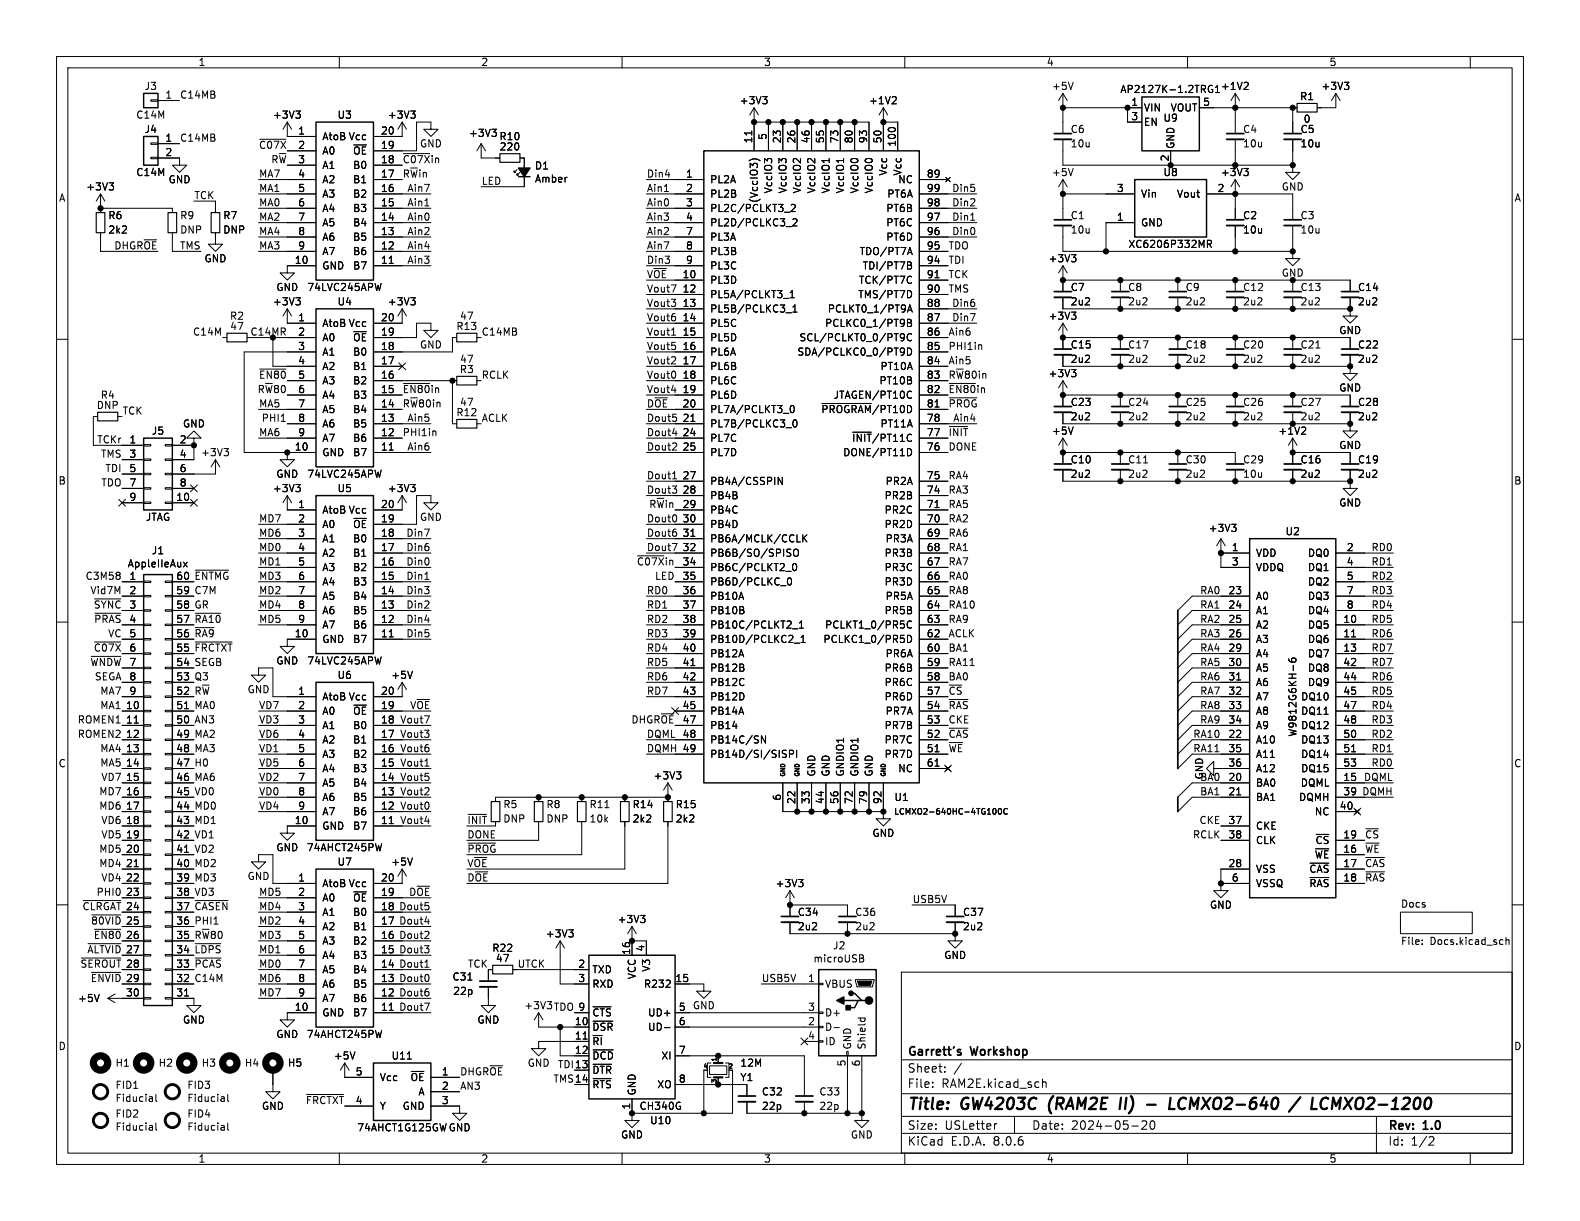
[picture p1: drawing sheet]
<svg xmlns="http://www.w3.org/2000/svg" width="279mm" height="216mm" viewBox="0 0 279 216" stroke-linecap="round" stroke-linejoin="round" font-family="sans-serif">
<defs><g id="words">
<g font-size="2.8">
<text x="160.4" y="196.8">Title:</text>
<text x="170.1" y="196.8">GW4203C</text>
<text x="186.3" y="196.8">(RAM2E</text>
<text x="199.7" y="196.8">II)</text>
<text x="210" y="196.8">LCMXO2-640</text>
<text x="232.3" y="196.8">/</text>
<text x="236.8" y="196.8">LCMXO2-1200</text>
</g>
<g font-size="2.1">
<text x="160.4" y="189.9">Sheet:</text>
<text x="160.4" y="187.1">Garrett's</text>
<text x="171.8" y="187.1">Workshop</text>
<text x="160.4" y="192.6">File:</text>
<text x="166.5" y="192.6">RAM2E.kicad_sch</text>
<text x="160.4" y="202.8">KiCad</text>
<text x="160.4" y="200">Size:</text>
<text x="167.1" y="200">USLetter</text>
<text x="168.1" y="202.8">E.D.A.</text>
<text x="175.7" y="202.8">8.0.6</text>
<text x="182.4" y="200">Date:</text>
<text x="189.4" y="200">2024-05-20</text>
<text x="245.4" y="200.2">Rev:</text>
<text x="245.4" y="202.8">Id:</text>
<text x="249.5" y="202.8">1/2</text>
<text x="251.8" y="200.2">1.0</text>
</g>
<g font-size="1.8">
<text x="35" y="11.9">1</text>
<text x="85" y="11.9">2</text>
<text x="135" y="11.9">3</text>
<text x="185" y="11.9">4</text>
<text x="235" y="11.9">5</text>
<text x="25.5" y="16.1">J3</text>
<text x="29.1" y="17.5">1</text>
<text x="31.7" y="17.5">C14MB</text>
<text x="185.9" y="16.1">+5V</text>
<text x="198" y="16.6">AP2127K-1.2TRG1</text>
<text x="215.8" y="16.1">+1V2</text>
<text x="229.8" y="17.9">R1</text>
<text x="233.6" y="16.1">+3V3</text>
<text x="24" y="21.2">C14M</text>
<text x="25.5" y="23.7">J4</text>
<text x="48.2" y="21.2">+3V3</text>
<text x="52.6" y="23.9">1</text>
<text x="59.6" y="21.2">U3</text>
<text x="67.3" y="23.9">20</text>
<text x="68.5" y="21.2">+3V3</text>
<text x="130.7" y="18.6">+3V3</text>
<text x="153.6" y="18.6">+1V2</text>
<text x="189.2" y="23.7">C6</text>
<text x="200" y="18.8">1</text>
<text x="200" y="21.3">3</text>
<text x="202.2" y="19.9">VIN</text>
<text x="202.2" y="22.5">EN</text>
<text x="205.6" y="21.7">U9</text>
<text x="206.9" y="19.9">VOUT</text>
<text x="212.7" y="18.8">5</text>
<text x="219.7" y="23.7">C4</text>
<text x="229.9" y="23.7">C5</text>
<text x="230.4" y="21.9">0</text>
<text x="29.1" y="25.1">1</text>
<text x="29.1" y="27.7">2</text>
<text x="31.7" y="25.1">C14MB</text>
<text x="45.7" y="26.4">~{C07X}2</text>
<text x="47.9" y="28.9">R~{W}3</text>
<text x="52.6" y="26.4">2</text>
<text x="52.6" y="29">3</text>
<text x="56.9" y="25">AtoB Vcc</text>
<text x="56.9" y="27.5">A0</text>
<text x="62.3" y="27.5">~{OE}</text>
<text x="67.3" y="29">18</text>
<text x="67.3" y="26.4">19</text>
<text x="71.1" y="28.9">~{C07X}in</text>
<text x="74.2" y="26.3">GND</text>
<text x="82.8" y="24.4">+3V3</text>
<text x="88.2" y="25">R10</text>
<text x="88.3" y="26.8">220</text>
<text x="133.1" y="25.4" transform="rotate(-90 133.1 25.4)">11</text>
<text x="135.6" y="24.8" transform="rotate(-90 135.6 24.8)">5</text>
<text x="138.2" y="25.4" transform="rotate(-90 138.2 25.4)">23</text>
<text x="140.7" y="25.4" transform="rotate(-90 140.7 25.4)">26</text>
<text x="143.3" y="25.4" transform="rotate(-90 143.3 25.4)">46</text>
<text x="145.8" y="25.4" transform="rotate(-90 145.8 25.4)">55</text>
<text x="148.3" y="25.4" transform="rotate(-90 148.3 25.4)">73</text>
<text x="150.9" y="25.4" transform="rotate(-90 150.9 25.4)">80</text>
<text x="153.4" y="25.4" transform="rotate(-90 153.4 25.4)">93</text>
<text x="156" y="25.4" transform="rotate(-90 156 25.4)">50</text>
<text x="158.5" y="26" transform="rotate(-90 158.5 26)">100</text>
<text x="189.2" y="26.3">10u</text>
<text x="206.8" y="28.6" transform="rotate(-90 206.8 28.6)">2</text>
<text x="207.9" y="26.4" transform="rotate(-90 207.9 26.4)">GND</text>
<text x="219.7" y="26.3">10u</text>
<text x="229.9" y="26.3">10u</text>
<text x="10.3" y="35.9">A</text>
<text x="15.1" y="33.9">+3V3</text>
<text x="24" y="31.3">C14M</text>
<text x="29.7" y="32.6">GND</text>
<text x="34.3" y="35.3">TCK</text>
<text x="45.7" y="31.5">MA7</text>
<text x="45.7" y="34">MA1</text>
<text x="52.6" y="31.5">4</text>
<text x="52.6" y="34">5</text>
<text x="56.9" y="30.1">A1</text>
<text x="56.9" y="32.6">A2</text>
<text x="56.9" y="35.2">A3</text>
<text x="62.3" y="35.2">B2</text>
<text x="62.3" y="32.6">B1</text>
<text x="62.3" y="30.1">B0</text>
<text x="67.3" y="34">16</text>
<text x="67.3" y="31.5">17</text>
<text x="71.1" y="31.5">R~{W}in</text>
<text x="71.9" y="34">Ain7</text>
<text x="85.1" y="32.8">LED</text>
<text x="94.5" y="30.2">D1</text>
<text x="94.5" y="32.5">Amber</text>
<text x="114.3" y="31.5">Din4</text>
<text x="114.3" y="34">Ain1</text>
<text x="121.2" y="31.5">1</text>
<text x="121.2" y="34">2</text>
<text x="125.5" y="32.6">PL2A</text>
<text x="125.5" y="35.2">PL2B</text>
<text x="134.2" y="36" transform="rotate(-90 134.2 36)">(VccIO3)</text>
<text x="136.8" y="34.3" transform="rotate(-90 136.8 34.3)">VccIO3</text>
<text x="139.3" y="34.3" transform="rotate(-90 139.3 34.3)">VccIO3</text>
<text x="141.8" y="34.3" transform="rotate(-90 141.8 34.3)">VccIO2</text>
<text x="144.4" y="34.3" transform="rotate(-90 144.4 34.3)">VccIO2</text>
<text x="146.9" y="34.3" transform="rotate(-90 146.9 34.3)">VccIO1</text>
<text x="149.5" y="34.3" transform="rotate(-90 149.5 34.3)">VccIO1</text>
<text x="152" y="34.3" transform="rotate(-90 152 34.3)">VccIO0</text>
<text x="154.5" y="34.3" transform="rotate(-90 154.5 34.3)">VccIO0</text>
<text x="156.8" y="35.2">PT6A</text>
<text x="157.1" y="31.2" transform="rotate(-90 157.1 31.2)">Vcc</text>
<text x="158.7" y="32.6">NC</text>
<text x="159.6" y="31.2" transform="rotate(-90 159.6 31.2)">Vcc</text>
<text x="163.8" y="31.5">89</text>
<text x="163.8" y="34">99</text>
<text x="168.3" y="34">Din5</text>
<text x="185.9" y="31.3">+5V</text>
<text x="197.4" y="34">3</text>
<text x="201.7" y="35.2">Vin</text>
<text x="205.6" y="31.3">U8</text>
<text x="208" y="35.2">Vout</text>
<text x="215.2" y="34">2</text>
<text x="215.8" y="31.3">+3V3</text>
<text x="226.6" y="33.9">GND</text>
<text x="267.7" y="35.9">A</text>
<text x="19.1" y="39">R6</text>
<text x="19.1" y="41.5">2k2</text>
<text x="31.8" y="39">R9</text>
<text x="31.8" y="41.5">DNP</text>
<text x="39.4" y="39">R7</text>
<text x="39.4" y="41.5">DNP</text>
<text x="45.7" y="36.6">MA0</text>
<text x="45.7" y="41.6">MA4</text>
<text x="45.7" y="39.1">MA2</text>
<text x="52.6" y="36.6">6</text>
<text x="52.6" y="39.1">7</text>
<text x="52.6" y="41.7">8</text>
<text x="56.9" y="37.7">A4</text>
<text x="56.9" y="40.2">A5</text>
<text x="62.3" y="40.2">B4</text>
<text x="62.3" y="37.7">B3</text>
<text x="67.3" y="41.7">13</text>
<text x="67.3" y="39.1">14</text>
<text x="67.3" y="36.6">15</text>
<text x="71.9" y="36.6">Ain1</text>
<text x="71.9" y="39.1">Ain0</text>
<text x="71.9" y="41.6">Ain2</text>
<text x="114.3" y="41.6">Ain2</text>
<text x="114.3" y="39.1">Ain3</text>
<text x="114.3" y="36.6">Ain0</text>
<text x="121.2" y="36.6">3</text>
<text x="121.2" y="39.1">4</text>
<text x="121.2" y="41.7">7</text>
<text x="125.5" y="37.7">PL2C/PCLKT3_2</text>
<text x="125.5" y="40.2">PL2D/PCLKC3_2</text>
<text x="156.6" y="40.2">PT6C</text>
<text x="156.6" y="37.7">PT6B</text>
<text x="163.8" y="41.7">96</text>
<text x="163.8" y="39.1">97</text>
<text x="163.8" y="36.6">98</text>
<text x="168.3" y="36.6">Din2</text>
<text x="168.3" y="41.6">Din0</text>
<text x="168.3" y="39.1">Din1</text>
<text x="189.2" y="39">C1</text>
<text x="189.2" y="41.5">10u</text>
<text x="197.4" y="39.1">1</text>
<text x="201.7" y="40.2">GND</text>
<text x="219.7" y="39">C2</text>
<text x="219.7" y="41.5">10u</text>
<text x="229.9" y="39">C3</text>
<text x="229.9" y="41.5">10u</text>
<text x="20.1" y="44.2">DHGR~{OE}</text>
<text x="31.7" y="44.2">TMS</text>
<text x="36.1" y="46.6">GND</text>
<text x="45.7" y="44.2">MA3</text>
<text x="52" y="46.7">10</text>
<text x="52.6" y="44.2">9</text>
<text x="56.9" y="47.9">GND</text>
<text x="56.9" y="42.8">A6</text>
<text x="56.9" y="45.3">A7</text>
<text x="62.3" y="47.9">B7</text>
<text x="62.3" y="45.3">B6</text>
<text x="62.3" y="42.8">B5</text>
<text x="67.3" y="46.7">11</text>
<text x="67.3" y="44.2">12</text>
<text x="71.9" y="44.2">Ain4</text>
<text x="71.9" y="46.7">Ain3</text>
<text x="114.3" y="46.7">Din3</text>
<text x="114.3" y="44.2">Ain7</text>
<text x="121.2" y="44.2">8</text>
<text x="121.2" y="46.7">9</text>
<text x="125.5" y="42.8">PL3A</text>
<text x="125.5" y="45.3">PL3B</text>
<text x="125.5" y="47.9">PL3C</text>
<text x="151.9" y="45.3">TDO/PT7A</text>
<text x="152.5" y="47.9">TDI/PT7B</text>
<text x="156.6" y="42.8">PT6D</text>
<text x="163.8" y="46.7">94</text>
<text x="163.8" y="44.2">95</text>
<text x="167.6" y="44.2">TDO</text>
<text x="167.6" y="46.7">TDI</text>
<text x="185.3" y="46.6">+3V3</text>
<text x="199.4" y="44">XC6206P332MR</text>
<text x="48.8" y="51.7">GND</text>
<text x="54.2" y="51.7">74LVC245APW</text>
<text x="114.3" y="49.3">V~{OE} 10</text>
<text x="114.3" y="51.8">Vout7</text>
<text x="120.6" y="51.8">12</text>
<text x="120.6" y="49.3">10</text>
<text x="125.5" y="50.4">PL3D</text>
<text x="125.5" y="52.9">PL5A/PCLKT3_1</text>
<text x="151.7" y="52.9">TMS/PT7D</text>
<text x="151.8" y="50.4">TCK/PT7C</text>
<text x="163.8" y="51.8">90</text>
<text x="163.8" y="49.3">91</text>
<text x="167.6" y="51.8">TMS</text>
<text x="167.6" y="49.3">TCK</text>
<text x="189.2" y="51.7">C7</text>
<text x="199.4" y="51.7">C8</text>
<text x="209.6" y="51.7">C9</text>
<text x="219.7" y="51.7">C12</text>
<text x="226.6" y="49.1">GND</text>
<text x="229.9" y="51.7">C13</text>
<text x="240" y="51.7">C14</text>
<text x="34" y="59.4">C14M</text>
<text x="40.6" y="56.7">R2</text>
<text x="40.6" y="58.6">47</text>
<text x="44.2" y="59.4">C14MR</text>
<text x="48.2" y="54.2">+3V3</text>
<text x="52.6" y="56.9">1</text>
<text x="52.6" y="59.4">2</text>
<text x="56.9" y="58">AtoB Vcc</text>
<text x="59.6" y="54.2">U4</text>
<text x="67.3" y="59.4">19</text>
<text x="67.3" y="56.9">20</text>
<text x="68.5" y="54.2">+3V3</text>
<text x="80.6" y="58.6">R13</text>
<text x="81.2" y="56.7">47</text>
<text x="85.1" y="59.4">C14MB</text>
<text x="114.3" y="56.9">Vout6</text>
<text x="114.3" y="54.3">Vout3</text>
<text x="114.3" y="59.4">Vout1</text>
<text x="120.6" y="54.4">13</text>
<text x="120.6" y="56.9">14</text>
<text x="120.6" y="59.4">15</text>
<text x="125.5" y="55.5">PL5B/PCLKC3_1</text>
<text x="125.5" y="58">PL5C</text>
<text x="145.8" y="58">PCLKC0_1/PT9B</text>
<text x="146.3" y="55.5">PCLKT0_1/PT9A</text>
<text x="163.8" y="59.4">86</text>
<text x="163.8" y="56.9">87</text>
<text x="163.8" y="54.4">88</text>
<text x="167.6" y="59.4">Ain6</text>
<text x="168.3" y="54.3">Din6</text>
<text x="168.3" y="56.9">Din7</text>
<text x="185.3" y="56.7">+3V3</text>
<text x="189.2" y="54.2">2u2</text>
<text x="199.4" y="54.2">2u2</text>
<text x="209.6" y="54.2">2u2</text>
<text x="219.7" y="54.2">2u2</text>
<text x="229.9" y="54.2">2u2</text>
<text x="236.7" y="59.3">GND</text>
<text x="240" y="54.2">2u2</text>
<text x="52.6" y="62">3</text>
<text x="52.6" y="64.5">4</text>
<text x="56.9" y="60.6">A0</text>
<text x="56.9" y="63.1">A1</text>
<text x="56.9" y="65.6">A2</text>
<text x="62.3" y="65.6">B1</text>
<text x="62.3" y="63.1">B0</text>
<text x="62.3" y="60.6">~{OE}</text>
<text x="67.3" y="64.5">17</text>
<text x="67.3" y="62">18</text>
<text x="74.2" y="61.8">GND</text>
<text x="81.2" y="64.4">47</text>
<text x="114.3" y="64.5">Vout2</text>
<text x="114.3" y="62">Vout5</text>
<text x="120.6" y="62">16</text>
<text x="120.6" y="64.5">17</text>
<text x="125.5" y="60.6">PL5D</text>
<text x="125.5" y="63.1">PL6A</text>
<text x="125.5" y="65.6">PL6B</text>
<text x="140.9" y="63.1">SDA/PCLKC0_0/PT9D</text>
<text x="141.3" y="60.6">SCL/PCLKT0_0/PT9C</text>
<text x="155.6" y="65.6">PT10A</text>
<text x="163.8" y="64.5">84</text>
<text x="163.8" y="62">85</text>
<text x="167.6" y="62">PHI1in</text>
<text x="167.6" y="64.5">Ain5</text>
<text x="189.2" y="61.8">C15</text>
<text x="189.2" y="64.4">2u2</text>
<text x="199.4" y="61.8">C17</text>
<text x="199.4" y="64.4">2u2</text>
<text x="209.6" y="61.8">C18</text>
<text x="209.6" y="64.4">2u2</text>
<text x="219.7" y="61.8">C20</text>
<text x="219.7" y="64.4">2u2</text>
<text x="229.9" y="61.8">C21</text>
<text x="229.9" y="64.4">2u2</text>
<text x="240" y="61.8">C22</text>
<text x="240" y="64.4">2u2</text>
<text x="17.7" y="70.7">R4</text>
<text x="45.5" y="69.6">R~{W}806</text>
<text x="45.7" y="67">~{EN80}5</text>
<text x="52.6" y="67.1">5</text>
<text x="52.6" y="69.6">6</text>
<text x="56.9" y="68.2">A3</text>
<text x="56.9" y="70.7">A4</text>
<text x="62.3" y="70.7">B3</text>
<text x="62.3" y="68.2">B2</text>
<text x="67.3" y="69.6">15</text>
<text x="67.3" y="67.1">16</text>
<text x="71.1" y="69.6">~{EN80}in</text>
<text x="81.2" y="66.2">R3</text>
<text x="81.2" y="72">47</text>
<text x="85.1" y="67">RCLK</text>
<text x="114.3" y="67">Vout0</text>
<text x="114.3" y="69.6">Vout4</text>
<text x="120.6" y="67.1">18</text>
<text x="120.6" y="69.6">19</text>
<text x="125.5" y="68.2">PL6C</text>
<text x="125.5" y="70.7">PL6D</text>
<text x="147.3" y="70.7">JTAGEN/PT10C</text>
<text x="155.4" y="68.2">PT10B</text>
<text x="163.8" y="69.6">82</text>
<text x="163.8" y="67.1">83</text>
<text x="167.6" y="67">R~{W}80in</text>
<text x="167.6" y="69.6">~{EN80}in</text>
<text x="185.3" y="66.9">+3V3</text>
<text x="189.2" y="72">C23</text>
<text x="199.4" y="72">C24</text>
<text x="209.6" y="72">C25</text>
<text x="219.7" y="72">C26</text>
<text x="229.9" y="72">C27</text>
<text x="236.7" y="69.4">GND</text>
<text x="240" y="72">C28</text>
<text x="17" y="72.5">DNP</text>
<text x="21.6" y="73.4">TCK</text>
<text x="26.7" y="77.1">J5</text>
<text x="32.3" y="75.8">GND</text>
<text x="45.7" y="77.2">MA6</text>
<text x="45.7" y="72.1">MA5</text>
<text x="46.2" y="74.7">PHI1</text>
<text x="52.6" y="72.1">7</text>
<text x="52.6" y="74.7">8</text>
<text x="52.6" y="77.2">9</text>
<text x="56.9" y="73.3">A5</text>
<text x="56.9" y="75.8">A6</text>
<text x="62.3" y="75.8">B5</text>
<text x="62.3" y="73.3">B4</text>
<text x="67.3" y="77.2">12</text>
<text x="67.3" y="74.7">13</text>
<text x="67.3" y="72.1">14</text>
<text x="71.1" y="77.2">PHI1in</text>
<text x="71.1" y="72.1">R~{W}80in</text>
<text x="71.9" y="74.7">Ain5</text>
<text x="80.6" y="73.8">R12</text>
<text x="85.1" y="74.7">ACLK</text>
<text x="114.3" y="77.2">Dout4</text>
<text x="114.3" y="72.1">D~{OE}20</text>
<text x="114.3" y="74.7">Dout5</text>
<text x="120.6" y="74.7">21</text>
<text x="120.6" y="77.2">24</text>
<text x="120.6" y="72.1">20</text>
<text x="125.5" y="73.3">PL7A/PCLKT3_0</text>
<text x="125.5" y="75.8">PL7B/PCLKC3_0</text>
<text x="145.1" y="73.3">~{PROGRAM}/PT10D</text>
<text x="155.6" y="75.8">PT11A</text>
<text x="163.8" y="77.2">77</text>
<text x="163.8" y="74.7">78</text>
<text x="163.8" y="72.1">81</text>
<text x="167.6" y="72.1">~{PROG}</text>
<text x="167.6" y="77.2">~{INIT}</text>
<text x="168.5" y="74.7">Ain4</text>
<text x="185.9" y="77.1">+5V</text>
<text x="189.2" y="74.5">2u2</text>
<text x="199.4" y="74.5">2u2</text>
<text x="209.6" y="74.5">2u2</text>
<text x="219.7" y="74.5">2u2</text>
<text x="226" y="77.1">+1V2</text>
<text x="229.9" y="74.5">2u2</text>
<text x="240" y="74.5">2u2</text>
<text x="17.1" y="78.5">TCKr</text>
<text x="17.8" y="81">TMS</text>
<text x="18.5" y="83.6">TDI</text>
<text x="22.8" y="78.5">1</text>
<text x="22.8" y="81">3</text>
<text x="22.8" y="83.6">5</text>
<text x="31.7" y="78.5">2</text>
<text x="31.7" y="81">4</text>
<text x="31.7" y="83.6">6</text>
<text x="35.5" y="80.9">+3V3</text>
<text x="52" y="79.8">10</text>
<text x="56.9" y="80.9">GND</text>
<text x="56.9" y="78.3">A7</text>
<text x="62.3" y="80.9">B7</text>
<text x="62.3" y="78.3">B6</text>
<text x="67.3" y="79.8">11</text>
<text x="71.9" y="79.7">Ain6</text>
<text x="114.3" y="79.7">Dout2</text>
<text x="120.6" y="79.8">25</text>
<text x="125.5" y="78.3">PL7C</text>
<text x="125.5" y="80.9">PL7D</text>
<text x="149" y="80.9">DONE/PT11D</text>
<text x="150.6" y="78.3">~{INIT}/PT11C</text>
<text x="163.8" y="79.8">76</text>
<text x="167.6" y="79.7">DONE</text>
<text x="189.2" y="82.1">C10</text>
<text x="199.4" y="82.1">C11</text>
<text x="209.6" y="82.1">C30</text>
<text x="219.7" y="82.1">C29</text>
<text x="229.9" y="82.1">C16</text>
<text x="236.7" y="79.6">GND</text>
<text x="240" y="82.1">C19</text>
<text x="10.3" y="85.9">B</text>
<text x="17.8" y="86.1">TDO 7</text>
<text x="22.8" y="88.6">9</text>
<text x="22.8" y="86.1">7</text>
<text x="31.1" y="88.6">10</text>
<text x="31.7" y="86.1">8</text>
<text x="48.2" y="87.2">+3V3</text>
<text x="48.8" y="84.7">GND</text>
<text x="52.6" y="89.9">1</text>
<text x="54.2" y="84.7">74LVC245APW</text>
<text x="59.6" y="87.2">U5</text>
<text x="67.3" y="89.9">20</text>
<text x="68.5" y="87.2">+3V3</text>
<text x="114.3" y="87.4">Dout3</text>
<text x="114.3" y="84.8">Dout1</text>
<text x="114.7" y="89.9">R~{W}in29</text>
<text x="120.6" y="84.8">27</text>
<text x="120.6" y="87.4">28</text>
<text x="120.6" y="89.9">29</text>
<text x="125.5" y="86">PB4A/CSSPIN</text>
<text x="125.5" y="88.5">PB4B</text>
<text x="156.3" y="88.5">PR2B</text>
<text x="156.5" y="86">PR2A</text>
<text x="163.8" y="89.9">71</text>
<text x="163.8" y="87.4">74</text>
<text x="163.8" y="84.8">75</text>
<text x="167.6" y="87.4">RA3</text>
<text x="167.6" y="84.8">RA4</text>
<text x="167.6" y="89.9">RA5</text>
<text x="189.2" y="84.7">2u2</text>
<text x="199.4" y="84.7">2u2</text>
<text x="209.6" y="84.7">2u2</text>
<text x="219.7" y="84.7">10u</text>
<text x="229.9" y="84.7">2u2</text>
<text x="236.7" y="89.8">GND</text>
<text x="240" y="84.7">2u2</text>
<text x="267.7" y="85.9">B</text>
<text x="25.7" y="92.3">JTAG</text>
<text x="45.7" y="92.4">MD7</text>
<text x="45.7" y="95">MD6</text>
<text x="52.6" y="92.5">2</text>
<text x="52.6" y="95">3</text>
<text x="56.9" y="91">AtoB Vcc</text>
<text x="56.9" y="93.6">A0</text>
<text x="62.3" y="93.6">~{OE}</text>
<text x="67.3" y="95">18</text>
<text x="67.3" y="92.5">19</text>
<text x="71.8" y="95">Din7</text>
<text x="74.2" y="92.3">GND</text>
<text x="114.3" y="95">Dout6</text>
<text x="114.3" y="92.4">Dout0</text>
<text x="120.6" y="92.5">30</text>
<text x="120.6" y="95">31</text>
<text x="125.5" y="91">PB4C</text>
<text x="125.5" y="93.6">PB4D</text>
<text x="156.3" y="93.6">PR2D</text>
<text x="156.3" y="91">PR2C</text>
<text x="163.8" y="95">69</text>
<text x="163.8" y="92.5">70</text>
<text x="167.6" y="95">RA6</text>
<text x="167.6" y="92.4">RA2</text>
<text x="213.6" y="94.3">+3V3</text>
<text x="227.2" y="94.8">U2</text>
<text x="22.5" y="100.5">AppleIIeAux</text>
<text x="26.7" y="98.2">J1</text>
<text x="45.7" y="100.1">MD1</text>
<text x="45.7" y="97.5">MD0</text>
<text x="52.6" y="97.5">4</text>
<text x="52.6" y="100.1">5</text>
<text x="56.9" y="96.1">A1</text>
<text x="56.9" y="98.7">A2</text>
<text x="56.9" y="101.2">A3</text>
<text x="62.3" y="101.2">B2</text>
<text x="62.3" y="98.7">B1</text>
<text x="62.3" y="96.1">B0</text>
<text x="67.3" y="100.1">16</text>
<text x="67.3" y="97.5">17</text>
<text x="71.8" y="97.5">Din6</text>
<text x="71.8" y="100.1">Din0</text>
<text x="112.5" y="100.1">~{C07X}in34</text>
<text x="114.3" y="97.5">Dout7</text>
<text x="120.6" y="97.5">32</text>
<text x="120.6" y="100.1">34</text>
<text x="125.5" y="96.1">PB6A/MCLK/CCLK</text>
<text x="125.5" y="98.7">PB6B/SO/SPISO</text>
<text x="125.5" y="101.2">PB6C/PCLKT2_0</text>
<text x="156.3" y="101.2">PR3C</text>
<text x="156.3" y="98.7">PR3B</text>
<text x="156.5" y="96.1">PR3A</text>
<text x="163.8" y="100.1">67</text>
<text x="163.8" y="97.5">68</text>
<text x="167.6" y="100.1">RA7</text>
<text x="167.6" y="97.5">RA1</text>
<text x="217.7" y="97.5">1</text>
<text x="217.7" y="100.1">3</text>
<text x="222" y="98.7">VDD</text>
<text x="222" y="101.2">VDDQ</text>
<text x="231.2" y="98.7">DQ0</text>
<text x="231.2" y="101.2">DQ1</text>
<text x="238.1" y="97.5">2</text>
<text x="238.1" y="100.1">4</text>
<text x="242.4" y="100.1">RD1</text>
<text x="242.4" y="97.5">RD0</text>
<text x="15" y="102.6">C3M58</text>
<text x="15.9" y="105.1">Vid7M</text>
<text x="16.5" y="107.7">~{SYNC}</text>
<text x="22.8" y="102.6">1</text>
<text x="22.8" y="105.2">2</text>
<text x="22.8" y="107.7">3</text>
<text x="31.1" y="107.7">58</text>
<text x="31.1" y="105.2">59</text>
<text x="31.1" y="102.6">60</text>
<text x="34.3" y="102.6">~{ENTMG}</text>
<text x="34.3" y="105.1">C7M</text>
<text x="34.3" y="107.7">GR</text>
<text x="45.7" y="107.7">MD4</text>
<text x="45.7" y="102.6">MD3</text>
<text x="45.7" y="105.1">MD2</text>
<text x="52.6" y="102.6">6</text>
<text x="52.6" y="105.2">7</text>
<text x="52.6" y="107.7">8</text>
<text x="56.9" y="103.7">A4</text>
<text x="56.9" y="106.3">A5</text>
<text x="62.3" y="106.3">B4</text>
<text x="62.3" y="103.7">B3</text>
<text x="67.3" y="107.7">13</text>
<text x="67.3" y="105.2">14</text>
<text x="67.3" y="102.6">15</text>
<text x="71.8" y="107.7">Din2</text>
<text x="71.8" y="102.6">Din1</text>
<text x="71.8" y="105.1">Din3</text>
<text x="114.3" y="107.7">RD1</text>
<text x="114.3" y="105.1">RD0</text>
<text x="115.7" y="102.6">LED</text>
<text x="120.6" y="102.6">35</text>
<text x="120.6" y="105.2">36</text>
<text x="120.6" y="107.7">37</text>
<text x="125.5" y="103.7">PB6D/PCLKC_0</text>
<text x="125.5" y="106.3">PB10A</text>
<text x="156.3" y="103.7">PR3D</text>
<text x="156.5" y="106.3">PR5A</text>
<text x="163.8" y="107.7">64</text>
<text x="163.8" y="105.2">65</text>
<text x="163.8" y="102.6">66</text>
<text x="167.6" y="102.6">RA0</text>
<text x="167.6" y="105.1">RA8</text>
<text x="167.6" y="107.7">RA10</text>
<text x="212.1" y="105.1">RA0</text>
<text x="212.1" y="107.7">RA1</text>
<text x="217.1" y="105.2">23</text>
<text x="217.1" y="107.7">24</text>
<text x="222" y="106.3">A0</text>
<text x="231.2" y="103.7">DQ2</text>
<text x="231.2" y="106.3">DQ3</text>
<text x="238.1" y="102.6">5</text>
<text x="238.1" y="105.2">7</text>
<text x="238.1" y="107.7">8</text>
<text x="242.4" y="107.7">RD4</text>
<text x="242.4" y="102.6">RD2</text>
<text x="242.4" y="105.1">RD3</text>
<text x="16.5" y="110.2">~{PRAS}4</text>
<text x="19" y="112.8">VC</text>
<text x="22.8" y="112.8">5</text>
<text x="22.8" y="110.2">4</text>
<text x="31.1" y="112.8">56</text>
<text x="31.1" y="110.2">57</text>
<text x="34.3" y="112.8">~{RA9}</text>
<text x="34.3" y="110.2">~{RA10}</text>
<text x="45.7" y="110.2">MD5</text>
<text x="52" y="112.8">10</text>
<text x="52.6" y="110.2">9</text>
<text x="56.9" y="113.9">GND</text>
<text x="56.9" y="108.8">A6</text>
<text x="56.9" y="111.4">A7</text>
<text x="62.3" y="113.9">B7</text>
<text x="62.3" y="111.4">B6</text>
<text x="62.3" y="108.8">B5</text>
<text x="67.3" y="112.8">11</text>
<text x="67.3" y="110.2">12</text>
<text x="71.8" y="110.2">Din4</text>
<text x="71.8" y="112.8">Din5</text>
<text x="114.3" y="110.2">RD2</text>
<text x="114.3" y="112.8">RD3</text>
<text x="120.6" y="110.2">38</text>
<text x="120.6" y="112.8">39</text>
<text x="125.5" y="108.8">PB10B</text>
<text x="125.5" y="111.4">PB10C/PCLKT2_1</text>
<text x="125.5" y="113.9">PB10D/PCLKC2_1</text>
<text x="145.5" y="113.9">PCLKC1_0/PR5D</text>
<text x="145.8" y="111.4">PCLKT1_0/PR5C</text>
<text x="156.3" y="108.8">PR5B</text>
<text x="163.8" y="112.8">62</text>
<text x="163.8" y="110.2">63</text>
<text x="167.6" y="110.2">RA9</text>
<text x="167.6" y="112.8">ACLK</text>
<text x="212.1" y="112.8">RA3</text>
<text x="212.1" y="110.2">RA2</text>
<text x="217.1" y="110.2">25</text>
<text x="217.1" y="112.8">26</text>
<text x="222" y="108.8">A1</text>
<text x="222" y="111.4">A2</text>
<text x="222" y="113.9">A3</text>
<text x="231.2" y="111.4">DQ5</text>
<text x="231.2" y="113.9">DQ6</text>
<text x="231.2" y="108.8">DQ4</text>
<text x="237.4" y="110.2">10</text>
<text x="237.4" y="112.8">11</text>
<text x="242.4" y="110.2">RD5</text>
<text x="242.4" y="112.8">RD6</text>
<text x="15.9" y="117.8">~{WNDW}</text>
<text x="16.5" y="115.3">~{C07X}6</text>
<text x="22.8" y="117.9">7</text>
<text x="22.8" y="115.3">6</text>
<text x="31.1" y="117.9">54</text>
<text x="31.1" y="115.3">55</text>
<text x="34.3" y="117.8">SEGB</text>
<text x="34.3" y="115.3">~{FRCTXT}</text>
<text x="48.8" y="117.7">GND</text>
<text x="54.2" y="117.7">74LVC245APW</text>
<text x="114.3" y="117.8">RD5</text>
<text x="114.3" y="115.3">RD4</text>
<text x="120.6" y="115.3">40</text>
<text x="120.6" y="117.9">41</text>
<text x="125.5" y="116.4">PB12A</text>
<text x="125.5" y="119">PB12B</text>
<text x="156.3" y="119">PR6B</text>
<text x="156.5" y="116.4">PR6A</text>
<text x="163.8" y="117.9">59</text>
<text x="163.8" y="115.3">60</text>
<text x="167.6" y="117.8">RA11</text>
<text x="167.6" y="115.3">BA1</text>
<text x="212.1" y="115.3">RA4</text>
<text x="212.1" y="117.8">RA5</text>
<text x="217.1" y="115.3">29</text>
<text x="217.1" y="117.9">30</text>
<text x="222" y="116.4">A4</text>
<text x="222" y="119">A5</text>
<text x="231.2" y="116.4">DQ7</text>
<text x="231.2" y="119">DQ8</text>
<text x="237.4" y="115.3">13</text>
<text x="237.4" y="117.9">42</text>
<text x="242.4" y="117.8">RD7</text>
<text x="242.4" y="115.3">RD7</text>
<text x="16.7" y="120.4">SEGA 8</text>
<text x="17.6" y="122.9">MA7</text>
<text x="17.6" y="125.5">MA1</text>
<text x="22.2" y="125.5">10</text>
<text x="22.8" y="122.9">9</text>
<text x="22.8" y="120.4">8</text>
<text x="31.1" y="125.5">51</text>
<text x="31.1" y="122.9">52</text>
<text x="31.1" y="120.4">53</text>
<text x="34.3" y="120.4">Q3</text>
<text x="34.3" y="122.9">R~{W}</text>
<text x="34.3" y="125.5">MA0</text>
<text x="43.7" y="122.8">GND</text>
<text x="45.7" y="125.5">VD7</text>
<text x="52.6" y="122.9">1</text>
<text x="52.6" y="125.5">2</text>
<text x="56.9" y="124.1">AtoB Vcc</text>
<text x="59.6" y="120.2">U6</text>
<text x="67.3" y="125.5">19</text>
<text x="67.3" y="122.9">20</text>
<text x="69.1" y="120.2">+5V</text>
<text x="72.4" y="125.5">V~{OE}</text>
<text x="114.3" y="122.9">RD7</text>
<text x="114.3" y="120.4">RD6</text>
<text x="120.6" y="120.4">42</text>
<text x="120.6" y="122.9">43</text>
<text x="120.6" y="125.5">45</text>
<text x="125.5" y="121.5">PB12C</text>
<text x="125.5" y="124.1">PB12D</text>
<text x="156.3" y="124.1">PR6D</text>
<text x="156.3" y="121.5">PR6C</text>
<text x="163.8" y="125.5">54</text>
<text x="163.8" y="122.9">57</text>
<text x="163.8" y="120.4">58</text>
<text x="167.6" y="125.5">~{RAS}</text>
<text x="167.6" y="120.4">BA0</text>
<text x="167.6" y="122.9">~{CS}</text>
<text x="212.1" y="122.9">RA7</text>
<text x="212.1" y="120.4">RA6</text>
<text x="212.1" y="125.5">RA8</text>
<text x="217.1" y="120.4">31</text>
<text x="217.1" y="122.9">32</text>
<text x="217.1" y="125.5">33</text>
<text x="222" y="121.5">A6</text>
<text x="222" y="124.1">A7</text>
<text x="230" y="124.1">DQ10</text>
<text x="231.2" y="121.5">DQ9</text>
<text x="237.4" y="120.4">44</text>
<text x="237.4" y="122.9">45</text>
<text x="237.4" y="125.5">47</text>
<text x="242.4" y="120.4">RD6</text>
<text x="242.4" y="122.9">RD5</text>
<text x="242.4" y="125.5">RD4</text>
<text x="13.6" y="130.5">ROMEN2</text>
<text x="13.6" y="128">ROMEN1</text>
<text x="22.2" y="128">11</text>
<text x="22.2" y="130.6">12</text>
<text x="31.1" y="130.6">49</text>
<text x="31.1" y="128">50</text>
<text x="34.3" y="130.5">MA2</text>
<text x="34.3" y="128">AN3</text>
<text x="45.7" y="128">VD3</text>
<text x="45.7" y="130.5">VD6</text>
<text x="52.6" y="128">3</text>
<text x="52.6" y="130.6">4</text>
<text x="56.9" y="126.6">A0</text>
<text x="56.9" y="129.1">A1</text>
<text x="56.9" y="131.7">A2</text>
<text x="62.3" y="131.7">B1</text>
<text x="62.3" y="129.1">B0</text>
<text x="62.3" y="126.6">~{OE}</text>
<text x="67.3" y="130.6">17</text>
<text x="67.3" y="128">18</text>
<text x="70.7" y="128">Vout7</text>
<text x="70.7" y="130.5">Vout3</text>
<text x="111.6" y="128">DHGR~{OE}</text>
<text x="114.3" y="130.5">DQML 48</text>
<text x="120.6" y="128">47</text>
<text x="120.6" y="130.6">48</text>
<text x="125.5" y="126.6">PB14A</text>
<text x="125.5" y="129.1">PB14</text>
<text x="125.5" y="131.7">PB14C/SN</text>
<text x="156.3" y="131.7">PR7C</text>
<text x="156.3" y="129.1">PR7B</text>
<text x="156.5" y="126.6">PR7A</text>
<text x="163.8" y="130.6">52</text>
<text x="163.8" y="128">53</text>
<text x="167.6" y="128">CKE</text>
<text x="167.6" y="130.5">~{CAS}</text>
<text x="210.9" y="130.5">RA10</text>
<text x="212.1" y="128">RA9</text>
<text x="217.1" y="130.6">22</text>
<text x="217.1" y="128">34</text>
<text x="222" y="131.7">A10</text>
<text x="222" y="126.6">A8</text>
<text x="222" y="129.1">A9</text>
<text x="229.5" y="130.4" transform="rotate(-90 229.5 130.4)">W9812G6KH-6</text>
<text x="230" y="126.6">DQ11</text>
<text x="230" y="129.1">DQ12</text>
<text x="230" y="131.7">DQ13</text>
<text x="237.4" y="128">48</text>
<text x="237.4" y="130.6">50</text>
<text x="242.4" y="130.5">RD2</text>
<text x="242.4" y="128">RD3</text>
<text x="10.3" y="135.9">C</text>
<text x="17.6" y="135.6">MA5</text>
<text x="17.6" y="133.1">MA4</text>
<text x="22.2" y="133.1">13</text>
<text x="22.2" y="135.6">14</text>
<text x="31.1" y="135.6">47</text>
<text x="31.1" y="133.1">48</text>
<text x="34.3" y="135.6">H0</text>
<text x="34.3" y="133.1">MA3</text>
<text x="45.7" y="135.6">VD5</text>
<text x="45.7" y="133.1">VD1</text>
<text x="52.6" y="133.1">5</text>
<text x="52.6" y="135.6">6</text>
<text x="56.9" y="134.2">A3</text>
<text x="56.9" y="136.8">A4</text>
<text x="62.3" y="136.8">B3</text>
<text x="62.3" y="134.2">B2</text>
<text x="67.3" y="135.6">15</text>
<text x="67.3" y="133.1">16</text>
<text x="70.7" y="135.6">Vout1</text>
<text x="70.7" y="133.1">Vout6</text>
<text x="114.3" y="133.1">DQMH 49</text>
<text x="120.6" y="133.1">49</text>
<text x="125.5" y="134.2">PB14D/SI/SISPI</text>
<text x="144.4" y="137.4" transform="rotate(-90 144.4 137.4)">GND</text>
<text x="146.9" y="137.4" transform="rotate(-90 146.9 137.4)">GND</text>
<text x="149.5" y="137.4" transform="rotate(-90 149.5 137.4)">GNDIO1</text>
<text x="152" y="137.4" transform="rotate(-90 152 137.4)">GNDIO1</text>
<text x="154.5" y="137.4" transform="rotate(-90 154.5 137.4)">GND</text>
<text x="156.3" y="134.2">PR7D</text>
<text x="158.7" y="136.8">NC</text>
<text x="163.8" y="133.1">51</text>
<text x="163.8" y="135.6">61</text>
<text x="167.6" y="133.1">~{WE}</text>
<text x="210.9" y="133.1">RA11</text>
<text x="213" y="137.9" transform="rotate(-90 213 137.9)">GND</text>
<text x="217.1" y="133.1">35</text>
<text x="217.1" y="135.6">36</text>
<text x="222" y="134.2">A11</text>
<text x="222" y="136.8">A12</text>
<text x="230" y="134.2">DQ14</text>
<text x="230" y="136.8">DQ15</text>
<text x="237.4" y="133.1">51</text>
<text x="237.4" y="135.6">53</text>
<text x="242.4" y="133.1">RD1</text>
<text x="242.4" y="135.6">RD0</text>
<text x="267.7" y="135.9">C</text>
<text x="17.5" y="143.2">MD6</text>
<text x="17.5" y="140.7">MD7</text>
<text x="17.8" y="138.2">VD7</text>
<text x="22.2" y="138.2">15</text>
<text x="22.2" y="140.7">16</text>
<text x="22.2" y="143.3">17</text>
<text x="31.1" y="143.3">44</text>
<text x="31.1" y="140.7">45</text>
<text x="31.1" y="138.2">46</text>
<text x="34.3" y="143.2">MD0</text>
<text x="34.3" y="138.2">MA6</text>
<text x="34.3" y="140.7">VD0</text>
<text x="45.7" y="143.2">VD4</text>
<text x="45.7" y="140.7">VD0</text>
<text x="45.7" y="138.2">VD2</text>
<text x="52.6" y="138.2">7</text>
<text x="52.6" y="140.7">8</text>
<text x="52.6" y="143.3">9</text>
<text x="56.9" y="139.3">A5</text>
<text x="56.9" y="141.8">A6</text>
<text x="62.3" y="141.8">B5</text>
<text x="62.3" y="139.3">B4</text>
<text x="67.3" y="143.3">12</text>
<text x="67.3" y="140.7">13</text>
<text x="67.3" y="138.2">14</text>
<text x="70.7" y="143.2">Vout0</text>
<text x="70.7" y="138.2">Vout5</text>
<text x="70.7" y="140.7">Vout2</text>
<text x="88.9" y="143.1">R5</text>
<text x="96.5" y="143.1">R8</text>
<text x="104.1" y="143.1">R11</text>
<text x="111.8" y="143.1">R14</text>
<text x="115.5" y="138">+3V3</text>
<text x="119.4" y="143.1">R15</text>
<text x="138.2" y="141.7" transform="rotate(-90 138.2 141.7)">6</text>
<text x="140.7" y="142.3" transform="rotate(-90 140.7 142.3)">22</text>
<text x="143.3" y="142.3" transform="rotate(-90 143.3 142.3)">33</text>
<text x="145.8" y="142.3" transform="rotate(-90 145.8 142.3)">44</text>
<text x="148.3" y="142.3" transform="rotate(-90 148.3 142.3)">56</text>
<text x="150.9" y="142.3" transform="rotate(-90 150.9 142.3)">72</text>
<text x="153.4" y="142.3" transform="rotate(-90 153.4 142.3)">79</text>
<text x="156" y="142.3" transform="rotate(-90 156 142.3)">92</text>
<text x="158.1" y="141.8">U1</text>
<text x="212.1" y="138.2">BA0</text>
<text x="212.1" y="140.7">BA1</text>
<text x="217.1" y="138.2">20</text>
<text x="217.1" y="140.7">21</text>
<text x="222" y="139.3">BA0</text>
<text x="222" y="141.8">BA1</text>
<text x="229.6" y="141.8">DQMH</text>
<text x="229.9" y="139.3">DQML</text>
<text x="236.8" y="143.3">40</text>
<text x="237.4" y="138.2">15</text>
<text x="237.4" y="140.7">39</text>
<text x="240.8" y="140.7">DQMH</text>
<text x="241.1" y="138.2">DQML</text>
<text x="17.8" y="145.8">VD6</text>
<text x="17.8" y="148.3">VD5</text>
<text x="22.2" y="145.8">18</text>
<text x="22.2" y="148.3">19</text>
<text x="31.1" y="148.3">42</text>
<text x="31.1" y="145.8">43</text>
<text x="34.3" y="145.8">MD1</text>
<text x="34.3" y="148.3">VD1</text>
<text x="52" y="145.8">10</text>
<text x="56.9" y="146.9">GND</text>
<text x="56.9" y="144.4">A7</text>
<text x="62.3" y="146.9">B7</text>
<text x="62.3" y="144.4">B6</text>
<text x="67.3" y="145.8">11</text>
<text x="70.7" y="145.8">Vout4</text>
<text x="82.5" y="145.8">~{INIT} DNP</text>
<text x="82.5" y="148.3">DONE</text>
<text x="96.5" y="145.6">DNP</text>
<text x="104.1" y="145.6">10k</text>
<text x="111.8" y="145.6">2k2</text>
<text x="119.4" y="145.6">2k2</text>
<text x="154.2" y="148.2">GND</text>
<text x="210.9" y="148.3">RCLK</text>
<text x="212" y="145.8">CKE</text>
<text x="217.1" y="145.8">37</text>
<text x="217.1" y="148.3">38</text>
<text x="222" y="146.9">CKE</text>
<text x="222" y="149.5">CLK</text>
<text x="232.4" y="144.4">NC</text>
<text x="232.5" y="149.5">~{CS}</text>
<text x="237.4" y="148.3">19</text>
<text x="241.3" y="148.3">~{CS}</text>
<text x="17.5" y="153.4">MD4</text>
<text x="17.5" y="150.9">MD5</text>
<text x="17.8" y="155.9">VD4</text>
<text x="22.2" y="150.9">20</text>
<text x="22.2" y="153.4">21</text>
<text x="22.2" y="156">22</text>
<text x="31.1" y="156">39</text>
<text x="31.1" y="153.4">40</text>
<text x="31.1" y="150.9">41</text>
<text x="34.3" y="155.9">MD3</text>
<text x="34.3" y="153.4">MD2</text>
<text x="34.3" y="150.9">VD2</text>
<text x="43.7" y="155.8">GND</text>
<text x="48.8" y="150.7">GND</text>
<text x="52.6" y="156">1</text>
<text x="54.1" y="150.7">74AHCT245PW</text>
<text x="59.6" y="153.3">U7</text>
<text x="67.3" y="156">20</text>
<text x="69.1" y="153.3">+5V</text>
<text x="82.5" y="150.9">~{PROG}</text>
<text x="82.5" y="153.4">V~{OE}</text>
<text x="82.5" y="155.9">D~{OE}</text>
<text x="217.1" y="153.4">28</text>
<text x="217.7" y="156">6</text>
<text x="222" y="154.5">VSS</text>
<text x="231.4" y="154.5">~{CAS}</text>
<text x="232.4" y="152">~{WE}</text>
<text x="237.4" y="150.9">16</text>
<text x="237.4" y="153.4">17</text>
<text x="237.4" y="156">18</text>
<text x="241.3" y="153.4">~{CAS}</text>
<text x="241.3" y="150.9">~{WE}</text>
<text x="241.3" y="155.9">~{RAS}</text>
<text x="14.5" y="161">~{CLRGAT}</text>
<text x="17" y="158.5">PHI0</text>
<text x="22.2" y="158.5">23</text>
<text x="22.2" y="161">24</text>
<text x="31.1" y="161">37</text>
<text x="31.1" y="158.5">38</text>
<text x="34.3" y="161">~{CASEN}</text>
<text x="34.3" y="158.5">VD3</text>
<text x="45.7" y="161">MD4</text>
<text x="45.7" y="158.5">MD5</text>
<text x="52.6" y="158.5">2</text>
<text x="52.6" y="161">3</text>
<text x="56.9" y="157.1">AtoB Vcc</text>
<text x="56.9" y="159.6">A0</text>
<text x="62.3" y="159.6">~{OE}</text>
<text x="67.3" y="161">18</text>
<text x="67.3" y="158.5">19</text>
<text x="70.5" y="161">Dout5</text>
<text x="72.2" y="158.5">D~{OE}</text>
<text x="137.1" y="157.1">+3V3</text>
<text x="161.3" y="159.8">USB5V</text>
<text x="213.9" y="160.9">GND</text>
<text x="222" y="157.1">VSSQ</text>
<text x="231.4" y="157.1">~{RAS}</text>
<text x="247.6" y="160.6">Docs</text>
<text x="16" y="163.6">~{80VID}</text>
<text x="16.5" y="166.1">~{EN80}</text>
<text x="22.2" y="163.6">25</text>
<text x="22.2" y="166.1">26</text>
<text x="31.1" y="166.1">35</text>
<text x="31.1" y="163.6">36</text>
<text x="34.3" y="163.6">PHI1</text>
<text x="34.3" y="166.1">R~{W}80</text>
<text x="45.7" y="166.1">MD3</text>
<text x="45.7" y="163.6">MD2</text>
<text x="52.6" y="163.6">4</text>
<text x="52.6" y="166.1">5</text>
<text x="56.9" y="162.2">A1</text>
<text x="56.9" y="164.7">A2</text>
<text x="56.9" y="167.2">A3</text>
<text x="62.3" y="167.2">B2</text>
<text x="62.3" y="164.7">B1</text>
<text x="62.3" y="162.2">B0</text>
<text x="67.3" y="166.1">16</text>
<text x="67.3" y="163.6">17</text>
<text x="70.5" y="166.1">Dout2</text>
<text x="70.5" y="163.6">Dout4</text>
<text x="96.4" y="166">+3V3</text>
<text x="109.1" y="163.4">+3V3</text>
<text x="141" y="162.2">C34</text>
<text x="141" y="164.7">2u2</text>
<text x="151.1" y="162.2">C36</text>
<text x="151.1" y="164.7">2u2</text>
<text x="170.2" y="162.2">C37</text>
<text x="170.2" y="164.7">2u2</text>
<text x="247.6" y="167.4">File:</text>
<text x="252.9" y="167.4">Docs.kicad_sch</text>
<text x="14.1" y="171.2">~{SEROUT}</text>
<text x="15.3" y="168.6">~{ALTVID}</text>
<text x="15.9" y="173.7">~{ENVID}</text>
<text x="22.2" y="168.7">27</text>
<text x="22.2" y="171.2">28</text>
<text x="22.2" y="173.7">29</text>
<text x="31.1" y="173.7">32</text>
<text x="31.1" y="171.2">33</text>
<text x="31.1" y="168.7">34</text>
<text x="34.3" y="168.6">~{LDPS}</text>
<text x="34.3" y="171.2">~{PCAS}</text>
<text x="34.3" y="173.7">C14M</text>
<text x="45.7" y="168.6">MD1</text>
<text x="45.7" y="171.2">MD0</text>
<text x="45.7" y="173.7">MD6</text>
<text x="52.6" y="168.7">6</text>
<text x="52.6" y="171.2">7</text>
<text x="52.6" y="173.7">8</text>
<text x="56.9" y="169.8">A4</text>
<text x="56.9" y="172.3">A5</text>
<text x="62.3" y="172.3">B4</text>
<text x="62.3" y="169.8">B3</text>
<text x="67.3" y="173.7">13</text>
<text x="67.3" y="171.2">14</text>
<text x="67.3" y="168.7">15</text>
<text x="70.5" y="168.6">Dout3</text>
<text x="70.5" y="171.2">Dout1</text>
<text x="70.5" y="173.7">Dout0</text>
<text x="79.9" y="173.6">C31</text>
<text x="82.6" y="171.2">TCK</text>
<text x="87" y="168.5">R22</text>
<text x="87.6" y="170.3">47</text>
<text x="91.4" y="171.2">UTCK</text>
<text x="102.2" y="171.2">2</text>
<text x="102.2" y="173.7">3</text>
<text x="104.6" y="172.3">TXD</text>
<text x="111.5" y="169" transform="rotate(-90 111.5 169)">16</text>
<text x="112.6" y="173.2" transform="rotate(-90 112.6 173.2)">VCC</text>
<text x="114" y="168.3" transform="rotate(-90 114 168.3)">4</text>
<text x="115.2" y="171.9" transform="rotate(-90 115.2 171.9)">V3</text>
<text x="119.3" y="173.7">15</text>
<text x="134.6" y="173.7">USB5V</text>
<text x="142.8" y="173.7">1</text>
<text x="143.7" y="170.4">microUSB</text>
<text x="147.2" y="168.1">J2</text>
<text x="166.9" y="169.8">GND</text>
<text x="13.7" y="177.4">+5V</text>
<text x="22.2" y="176.3">30</text>
<text x="31.1" y="176.3">31</text>
<text x="45.7" y="176.3">MD7</text>
<text x="52" y="178.8">10</text>
<text x="52.6" y="176.3">9</text>
<text x="56.9" y="179.9">GND</text>
<text x="56.9" y="174.9">A6</text>
<text x="56.9" y="177.4">A7</text>
<text x="62.3" y="179.9">B7</text>
<text x="62.3" y="177.4">B6</text>
<text x="62.3" y="174.9">B5</text>
<text x="67.3" y="178.8">11</text>
<text x="67.3" y="176.3">12</text>
<text x="70.5" y="176.3">Dout6</text>
<text x="70.5" y="178.8">Dout7</text>
<text x="80" y="176.1">22p</text>
<text x="92.6" y="178.7">+3V3 TDO 9</text>
<text x="102.2" y="178.8">9</text>
<text x="104.6" y="174.9">RXD</text>
<text x="104.6" y="179.9">~{CTS}</text>
<text x="113.8" y="174.9">R232</text>
<text x="114.5" y="179.9">UD+</text>
<text x="119.9" y="178.8">5</text>
<text x="122.4" y="178.7">GND</text>
<text x="142.8" y="178.8">3</text>
<text x="145.8" y="174.9">VBUS</text>
<text x="145.8" y="179.9">D+</text>
<text x="10.3" y="185.9">D</text>
<text x="32.3" y="181.2">GND</text>
<text x="48.8" y="183.7">GND</text>
<text x="54.1" y="183.7">74AHCT245PW</text>
<text x="84.3" y="181.2">GND</text>
<text x="101.6" y="181.4">10</text>
<text x="101.6" y="183.9">11</text>
<text x="104.6" y="182.5">~{DSR}</text>
<text x="104.6" y="185">~{RI}</text>
<text x="114.5" y="182.5">UD-</text>
<text x="119.9" y="181.4">6</text>
<text x="142.8" y="181.4">2</text>
<text x="142.8" y="183.9">4</text>
<text x="145.8" y="182.5">D-</text>
<text x="145.8" y="185">ID</text>
<text x="150.7" y="185.7" transform="rotate(-90 150.7 185.7)">GND</text>
<text x="153.3" y="185.7" transform="rotate(-90 153.3 185.7)">Shield</text>
<text x="267.7" y="185.9">D</text>
<text x="20.3" y="188.8">H1</text>
<text x="27.9" y="188.8">H2</text>
<text x="35.6" y="188.8">H3</text>
<text x="43.2" y="188.8">H4</text>
<text x="50.8" y="188.8">H5</text>
<text x="58.9" y="187.6">+5V</text>
<text x="62.8" y="190.2">5</text>
<text x="67.1" y="191.4">Vcc</text>
<text x="69.1" y="187.6">U11</text>
<text x="72.5" y="191.4">~{OE}</text>
<text x="78" y="190.2">1</text>
<text x="81.3" y="190.2">DHGR~{OE}</text>
<text x="93.2" y="188.8">GND</text>
<text x="97.8" y="191.5">TMS14</text>
<text x="98.6" y="189">TDI13</text>
<text x="101.6" y="186.4">12</text>
<text x="101.6" y="189">13</text>
<text x="101.6" y="191.5">14</text>
<text x="104.6" y="187.6">~{DCD}</text>
<text x="104.6" y="190.1">~{DTR}</text>
<text x="116.9" y="187.6">XI</text>
<text x="119.9" y="186.4">7</text>
<text x="119.9" y="191.5">8</text>
<text x="130.8" y="191.4">Y1</text>
<text x="130.8" y="188.8">12M</text>
<text x="149.6" y="188.7" transform="rotate(-90 149.6 188.7)">5</text>
<text x="152.1" y="188.7" transform="rotate(-90 152.1 188.7)">6</text>
<text x="20.3" y="197.8">FID2</text>
<text x="20.3" y="192.7">FID1</text>
<text x="20.3" y="195">Fiducial</text>
<text x="33" y="197.8">FID4</text>
<text x="33" y="192.7">FID3</text>
<text x="33" y="195">Fiducial</text>
<text x="46.2" y="196.4">GND</text>
<text x="54" y="195.3">~{FRCTXT}4</text>
<text x="62.8" y="195.3">4</text>
<text x="67.1" y="196.4">Y</text>
<text x="71.1" y="196.4">GND</text>
<text x="73.9" y="193.9">A</text>
<text x="78" y="192.8">2</text>
<text x="78" y="195.3">3</text>
<text x="81.3" y="192.8">AN3</text>
<text x="104.6" y="192.6">~{RTS}</text>
<text x="111.5" y="196.3" transform="rotate(-90 111.5 196.3)">1</text>
<text x="112.6" y="193.8" transform="rotate(-90 112.6 193.8)">GND</text>
<text x="113" y="196.4">CH340G</text>
<text x="116.1" y="192.6">XO</text>
<text x="134.6" y="193.9">C32</text>
<text x="134.6" y="196.4">22p</text>
<text x="144.8" y="193.9">C33</text>
<text x="144.8" y="196.4">22p</text>
<text x="20.3" y="200.1">Fiducial</text>
<text x="33" y="200.1">Fiducial</text>
<text x="63.1" y="200.3">74AHCT1G125GW GND</text>
<text x="109.7" y="201.5">GND</text>
<text x="114.9" y="199">U10</text>
<text x="150.4" y="201.5">GND</text>
<text x="35" y="205.8">1</text>
<text x="85" y="205.8">2</text>
<text x="135" y="205.8">3</text>
<text x="185" y="205.8">4</text>
<text x="235" y="205.8">5</text>
</g>
<text font-size="1.4" x="158" y="144.2">LCMXO2-640HC-4TG100C</text>
<g font-size="1.1">
<text x="139" y="137.4" transform="rotate(-90 139 137.4)">GND</text>
<text x="141.6" y="137.4" transform="rotate(-90 141.6 137.4)">GND</text>
<text x="156.8" y="137.4" transform="rotate(-90 156.8 137.4)">GND</text>
<text x="124.3" y="189">4</text>
<text x="126.7" y="191.7" transform="rotate(-90 126.7 191.7)">3</text>
<text x="126.7" y="187.8" transform="rotate(-90 126.7 187.8)">1</text>
<text x="128.7" y="189">2</text>
</g>
</g></defs>
<g fill="none" stroke="#000" stroke-width=".18">
<path d="M10 10h259.4v195.9h-259.4zM12 12h255.4v191.9h-255.4zM26.7 17.7h1.2v.2h-1.2zM27.9 17.8h3.8M52.3 19.6h.8l-.4 .5M60 10v2M72.6 19.6h.8l-.4 .5M110 10v2M133.3 19.1l-.7 1.2M133.3 19.1v7.6M133.3 19.1l.8 1.2M134.9 17.1h.7l-.4 .5"/>
<path d="M135.4 17.6l.2 .2v.3l-.2 .3M156.2 19.1l-.8 1.2M156.2 19.1v7.6M156.2 19.1l.8 1.2M158.3 17.1l.2 .2-.1 .3-.7 .8h.8M160 10v2M188 16.5v7.1M188 16.5l-.8 1.3M188 16.5l.7 1.3M188 19.1h13.9M189.8 14.5l-.4 1.3M199.4 19.1v2.5h2.5"/>
<path d="M210 10v2M212.1 19.1h17.3M214.4 15.2a.59 .59 0 0 0-.7 .5 .59 .59 0 0 0 .7 .6v-.5h-.2M214.9 16.4h.8M215.3 15.1l-.4 .4M218.4 16.5v7.1M218.4 16.5l-.7 1.3M218.4 16.5l.8 1.3M220.5 14.5l.2 .3v.3l-.7 .7h.7M228.6 19.1v4.5M236.2 16.5v2.6h-3.3M236.2 16.5l-.7 1.3"/>
<path d="M236.2 16.5l.8 1.3M237.7 14.5h.8l-.4 .5M238.3 15l.2 .3v.3l-.2 .2M260 10v2M17.8 36.8h12.7v.8M17.8 34.3l-.8 1.3M17.8 34.3v3.3M17.8 34.3l.7 1.3M19.3 32.3h.8l-.4 .5M19.8 32.8l.3 .3v.3l-.3 .2M26.7 27.8h1.2v.3h-1.2zM26.7 25.3h1.2v.2h-1.2z"/>
<path d="M27.9 27.9h3.8v1.3h1.3l-1.3 1.3-1.2-1.3h1.2M27.9 25.4h3.8M34.3 35.6h3.8v2M45.7 31.8h10.2M45.7 34.3h10.2M45.7 36.8h10.2M45.7 39.4h10.2M45.9 24.6h4.7M50.8 21.6l-.8 1.3M50.8 21.6v2.5h5.1M50.8 21.6l.8 1.3M50.8 29.2h5.1"/>
<path d="M50.8 26.7h5.1M52.9 20.1l.2 .3v.3l-.2 .2M66 31.8h5.1M66 34.3h10.2M66 36.8h10.2M66 39.4h10.2M66 29.2h5.1M71.1 21.6v2.5h-5.1M71.1 21.6l-.7 1.3M71.1 21.6l.8 1.3M71.3 27.2h4.7M73.2 20.1l.2 .3v.3l-.2 .2"/>
<path d="M75.1 36.4h.8M76.2 22.9h-1.3l1.3 1.2 1.3-1.2h-1.3v-1.3h-2.5v5.1h-7.7M85.1 25.4v2.5h3.3M85.1 25.4l-.8 1.3M85.1 25.4l.8 1.3M87 22.9h.8l-.5 .4M87.5 23.3l.3 .3M87.8 23.9l-.3 .2M91.4 30l-.5 .5v-.3v.3h.3M91.9 30.5l-.5 .5v-.3v.3h.3M91.9 27.9h.8v5.1h-7.6M114.3 31.8h10.2"/>
<path d="M114.3 34.3h10.2M114.3 36.8h10.2M114.3 39.4h10.2M117.5 33.9h.7M132.5 28.5a1.46 1.46 0 0 1 1.9 0M132.9 23.2v.7M133.3 21.6h20.4v5.1M135.9 21.6v5.1M138.4 21.6v5.1M138.7 37.5h1M139.9 36.3l.5-.2 .2 .4-.8 .9h.8M140.2 38.8l.5-.1 .2 .3-.7 .9h.7"/>
<path d="M141 21.6v5.1M143.5 21.6v5.1M146 21.6v5.1M146.6 28v.8M148.6 21.6v5.1M149.2 28v.8M151.1 21.6v5.1M156.2 21.6h2.5v5.1M162.6 31.8h5M162.6 34.3h10.1M162.6 36.8h10.1M162.6 39.4h10.1"/>
<path d="M167.3 31.4l.7 .7M168 31.4l-.7 .7M171.7 38.9h.7M188 24.6v4.6h40.6M188 31.8v7.1M188 39.9v4.6h40.6M188 34.3h12.7M188 31.8l-.8 1.2M188 31.8l.7 1.2M189.8 29.8l-.4 1.3M200.7 39.4h-5.1v5.1M207 26.7v2.5"/>
<path d="M213.4 34.3h15.2v4.6M218.4 24.6v4.6M218.4 31.8v7.1M218.4 39.9v4.6M218.4 31.8l-.7 1.2M218.4 31.8l.8 1.2M220 29.8h.7l-.4 .5M220.5 30.3l.2 .2v.3l-.2 .3M228.6 29.2v1.3h-1.3l1.3 1.3 1.3-1.3h-1.3M228.6 24.6v4.6M228.6 39.9v4.6M10 60h2"/>
<path d="M17.8 41.1v3.4h10.1M30.5 41.1v3.4h5.1M38.1 41.1v2.1h1.3l-1.3 1.3-1.3-1.3h1.3M39.4 59.7h.7M44.4 59.7h11.5M45.7 41.9h10.2M45.7 44.5h10.2M48.3 59.7v5.1h7.6M50.8 54.6v2.6h5.1M50.8 54.6l-.8 1.3M50.8 54.6l.8 1.3M52.3 52.6h.8l-.4 .5"/>
<path d="M52.9 53.1l.2 .3v.3l-.2 .2M55.9 47h-5.1v1.3h1.3l-1.3 1.2-1.3-1.2h1.3M66 41.9h10.2M66 44.5h10.2M66 47h10.2M67.4 50.1l-.3 1.3M68.8 46.6h.7M71.1 54.6v2.6h-5.1M71.1 54.6l-.7 1.3M71.1 54.6l.8 1.3M72.6 52.6h.8l-.4 .5M73.2 53.1l.2 .3v.3l-.2 .2"/>
<path d="M76.2 58.4h-1.3l1.3 1.3 1.3-1.3h-1.3v-1.2h-2.5v2.5h-7.7M80.8 59.7h-.8v2.5h-14M84.3 59.7h.8M114.3 49.5h10.2M114.3 52.1h10.2M114.3 54.6h10.2M114.3 57.2h10.2M114.3 59.7h10.2M114.3 41.9h10.2M114.3 44.5h10.2M114.3 47h10.2M118.7 50.4h.8l-.5 1.2"/>
<path d="M118.8 59.3h.7M119.4 56.1v.5M138.5 52.8h1M139 55.3h1M139 40.1h1M139.7 52.6h.8M139.7 51.7l.4-.3v1.2M140.2 55.2h.7M140.2 54.3l.4-.4v1.3M159.3 59.1l.4-.1 .2 .1a.84 .84 0 0 1-.3 1.2h-.3M159.9 59.5l-.2 .3-.4-.1M160.5 56.5h.4l.2 .2-.2 .4 .2 .1 .1 .3-.2 .2h-.5z"/>
<path d="M160.5 46.3l.6 .1v.3l-.2 .2M160.5 57.1h.4M160.5 55.2l.4-1.3 .4 1.3M160.5 46.9h.4M160.6 54.8h.6M160.6 44.7h.6M160.8 51.4a.68 .68 0 0 1 .4 .6 .68 .68 0 0 1-.4 .6M160.8 48.8l.4 .2M160.9 43.8l.4 1.2M160.9 46.9l.3 .2-.1 .3-.6 .2M161.2 59.1a.6 .6 0 0 0-.8 .4 .6 .6 0 0 0 .6 .8l.2-.2M161.2 50l-.4 .1"/>
<path d="M162.6 49.5h5M162.6 52.1h5M162.6 54.6h10.1M162.6 57.2h10.1M162.6 59.7h5M162.6 41.9h10.1M162.6 44.5h5M162.6 47h5M165.3 49.1h.8M188 47v4.6M188 52.6v2h50.8M188 57.2v4.5"/>
<path d="M188 49.5h50.8v2.1M188 59.7h50.8v2M188 47l-.8 1.3M188 47l.7 1.3M188 57.2l-.8 1.2M188 57.2l.7 1.2M189.5 55.2h.8l-.5 .5M189.5 45h.8l-.5 .5M190 45.5l.3 .3v.3l-.3 .2M190 55.7l.3 .2v.3l-.3 .3M198.1 49.5v2.1M198.1 52.6v2"/>
<path d="M198.1 59.7v2M208.3 49.5v2.1M208.3 52.6v2M208.3 59.7v2M213.5 43.2l.6-.1 .1-.2v-.3l-.7-.1v1.3M213.8 43.2l.4 .6M218.4 49.5v2.1M218.4 52.6v2M218.4 59.7v2M228.6 44.5v1.2h-1.3l1.3 1.3 1.3-1.3h-1.3M228.6 49.5v2.1M228.6 52.6v2"/>
<path d="M228.6 59.7v2M238.8 54.6v1.3h-1.3l1.3 1.3 1.2-1.3h-1.2M238.8 52.6v2M267.4 60h2M17.3 73.7h-.8v5h8.9M20.8 73.7h.8M25.4 78.6h1.3v.3h-1.3zM29.2 78.6h1.3v.3h-1.3zM30.5 78.7h3.8M34.3 77.5h1.3l-1.3-1.3-1.3 1.3h1.3v1.2M34.3 78.7v2.6h-3.8M39.6 79.3h.8l-.4 .5"/>
<path d="M40.2 79.8l.2 .2v.3l-.2 .3M45.7 72.4h10.2M45.7 77.5h10.2M45.9 65.3h4.7M49.7 74.5h.8M50.8 67.3h5.1M50.8 69.9h5.1M50.8 74.9h5.1M55.9 62.2h-12.7v17.8h12.7M66 64.8h5.1M66 67.3h14.8M66 69.9h5.1"/>
<path d="M66 72.4h5.1M66 74.9h10.2M66 77.5h5.1M68.8 79.6h.7M70.5 64.2l1.2 1.2M71.3 67.8h4.7M71.7 64.2l-1.2 1.2M76.9 76.2l.2 .2v.6M80 67.3v7.6h.8M84.3 67.3h.8M84.3 74.9h.8M114.3 62.2h10.2"/>
<path d="M114.3 64.8h10.2M114.3 67.3h10.2M114.3 69.9h10.2M114.3 72.4h10.2M114.3 74.9h10.2M114.3 77.5h10.2M118.7 64.3h.8M118.8 69h.7M118.9 76.6h.8M119 73.2h.6M119.4 65.9v.7M119.4 61.1v.6"/>
<path d="M119.4 63.2v.4M119.5 78.4l.2 .2-.1 .3-.7 .7h.8M119.5 73.8l.2 .2-.2 .4M122.2 74.5h.7M139 75.6h1M139.8 71.8l.2-.1a.68 .68 0 0 1 .5 .6 .68 .68 0 0 1-.5 .7l-.2-.2-.1-.3zM140.3 74.4l.2-.2a.68 .68 0 0 1 .5 .7 .68 .68 0 0 1-.5 .6l-.2-.1-.1-.4zM145.4 71.3h8.7M150.8 76.4h3.3M159.3 61.6l.4-.1 .2 .2a.84 .84 0 0 1-.3 1.1h-.3M159.9 62.1l-.2 .2h-.4M160.5 61.5a.64 .64 0 0 1 .7 .7 .64 .64 0 0 1-.7 .6z"/>
<path d="M160.5 79.3a.64 .64 0 0 1 .7 .7 .64 .64 0 0 1-.7 .6M160.7 69.2h.3l.2 .1M161.2 70.3l-.2 .1h-.3M162.6 62.2h5M162.6 64.8h5M162.6 67.3h5M162.6 69.9h5M162.6 72.4h5M162.6 74.9h10.1M162.6 77.5h5M165.3 72h.8M167.9 70.3h4.9"/>
<path d="M167.9 67.8h4.6M167.9 75.4h3.2M173.4 61l.2 .1v.7M188 62.7v2.1h50.8M188 67.3v4.6M188 72.9v2h50.8M188 77.5v4.5M188 67.3l-.8 1.3M188 67.3l.7 1.3M188 77.5l-.8 1.2M188 77.5l.7 1.2M188 69.9h50.8v2"/>
<path d="M189.5 65.3h.8l-.5 .5M189.8 75.5l-.4 1.3M190 65.8l.3 .3v.3l-.3 .2M198.1 62.7v2.1M198.1 69.9v2M198.1 72.9v2M208.3 62.7v2.1M208.3 69.9v2M208.3 72.9v2M218.4 62.7v2.1M218.4 69.9v2M218.4 72.9v2"/>
<path d="M228.6 62.7v2.1M228.6 69.9v2M228.6 72.9v2M228.6 77.5v4.5M228.6 77.5l-.8 1.2M228.6 77.5l.8 1.2M230.7 75.5l.2 .3-.1 .3-.7 .7h.8M232.7 61.5h.7M238.8 64.8v1.2h-1.3l1.3 1.3 1.2-1.3h-1.2M238.8 74.9v1.3h-1.3l1.3 1.3 1.2-1.3h-1.2M238.8 62.7v2.1M238.8 72.9v2"/>
<path d="M21 88.3l1.2 1.2M21.6 88.9h3.8M21.6 81.3h3.8M21.6 83.8h3.8M21.6 86.4h3.8M22.2 88.3l-1.2 1.2M25.4 88.8h1.3v.2h-1.3zM25.4 86.2h1.3v.3h-1.3zM25.4 83.7h1.3v.2h-1.3zM25.4 81.2h1.3v.2h-1.3zM29.2 88.8h1.3v.2h-1.3zM29.2 86.2h1.3v.3h-1.3z"/>
<path d="M29.2 83.7h1.3v.2h-1.3zM29.2 81.2h1.3v.2h-1.3zM30.5 88.9h3.8M30.5 86.4h3.8M32.4 99.4l.7 .8M33.1 99.4l-.7 .8M33.7 85.8l1.2 1.2M33.7 88.3l1.2 1.2M34.9 85.8l-1.2 1.2M34.9 88.3l-1.2 1.2M38.1 81.3v2.5h-7.6M38.1 81.3l-.8 1.3"/>
<path d="M38.1 81.3l.8 1.3M45.7 97.8h10.2M45.7 92.7h10.2M45.7 95.3h10.2M50.8 80v1.3h1.3l-1.3 1.3-1.3-1.3h1.3M50.8 87.6v2.6h5.1M50.8 87.6l-.8 1.3M50.8 87.6l.8 1.3M52.3 85.7h.8l-.4 .5M52.9 86.2l.2 .2v.3l-.2 .2M66 97.8h10.2M66 80h10.2"/>
<path d="M66 95.3h10.2M67.4 83.1l-.3 1.3M71.1 87.6v2.6h-5.1M71.1 87.6l-.7 1.3M71.1 87.6l.8 1.3M72.6 85.7h.8l-.4 .5M73.2 86.2l.2 .2v.3l-.2 .2M76.2 88.9h-1.3l1.3 1.3 1.3-1.3h-1.3v-1.3h-2.5v5.1h-7.7M112.8 98.3h4.6M114.3 97.8h10.2M114.3 80h10.2M114.3 85.1h10.2"/>
<path d="M114.3 87.6h10.2M114.3 92.7h10.2M114.3 95.3h10.2M118.9 96.1h.8l-.5 1.3M118.9 85.9h.8l-.5 .5M118.9 84.7h.8M119.2 83.6l.1-.2v1.3M119.4 90.2h5.1M119.5 94.1l.2 .2-.2 .5M119.5 86.5l.2 .2-.2 .4M119.5 91.1l.2 .4-.2 .7M122.2 94.8h.7"/>
<path d="M138.3 84.4v1.3l-.7-1.3v1.3M139.4 97.7l.3 .1 .1 .3-.2 .3h-.3M139.4 97.1l.4 .1M140.3 99.7l.2-.1a.68 .68 0 0 1 .4 .7 .68 .68 0 0 1-.4 .6 .84 .84 0 0 1-.2-1.2zM140.5 97.2l.1-.1a.43 .43 0 0 1 .6 .4v.4a.42 .42 0 0 1-.4 .5 .42 .42 0 0 1-.5-.5v-.4zM140.9 95.8h.6M142 94.6v1.2M142.1 95.1l.6 .7M142.7 94.6l-.7 .7M162.6 97.8h5M162.6 80h5M162.6 85.1h5"/>
<path d="M162.6 87.6h5M162.6 90.2h5M162.6 92.7h5M162.6 95.3h5M165.3 89.8h.8M188 83.1v2h50.8M188 80h30.4v2M198.1 80v2M198.1 83.1v2M202.2 81.9h.7M208.3 80v2M208.3 83.1v2"/>
<path d="M215.9 97.8h5.1M215.9 95.3v5h5.1M215.9 95.3l-.8 1.2M215.9 95.3l.8 1.2M217.8 92.7h.8l-.4 .5M218.3 93.2l.3 .2v.3l-.3 .3M218.4 83.1v2M228.6 80h10.2v2M228.6 83.1v2M236.2 97.8h10.2M238.8 85.1v1.3h-1.3l1.3 1.2 1.2-1.2h-1.2M238.8 83.1v2"/>
<path d="M10 110h2M16.1 116.1h5.3M16.7 105.9h4.7M16.7 113.5h4.7M16.8 108.4h4.6M21.6 110.5h3.8M21.6 113h3.8M21.6 115.6h3.8M21.6 105.4h3.8M21.6 108h3.8M21.6 118.1h3.8M21.6 102.9h3.8"/>
<path d="M25.4 118h1.3v.2h-1.3zM25.4 115.4h1.3v.3h-1.3zM25.4 112.9h1.3v.3h-1.3zM25.4 110.4h1.3v.2h-1.3zM25.4 107.8h1.3v.3h-1.3zM25.4 105.3h1.3v.2h-1.3zM25.4 102.7h1.3v.3h-1.3zM29.2 118h1.3v.2h-1.3zM29.2 115.4h1.3v.3h-1.3zM29.2 112.9h1.3v.3h-1.3zM29.2 110.4h1.3v.2h-1.3zM29.2 107.8h1.3v.3h-1.3z"/>
<path d="M29.2 105.3h1.3v.2h-1.3zM29.2 102.7h1.3v.3h-1.3zM30.5 110.5h3.8M30.5 113h3.8M30.5 115.6h3.8M30.5 105.4h3.8M30.5 108h3.8M30.5 118.1h3.8M30.5 102.9h3.8M34.5 111h3.3M34.5 100.8h5.9M34.5 108.4h4.5"/>
<path d="M34.5 113.5h6.5M45.7 119.4h1.3l-1.3 1.3-1.3-1.3h1.3v-1.3h2.6v5.1h7.6M45.7 110.5h10.2M45.7 105.4h10.2M45.7 108h10.2M45.7 100.3h10.2M45.7 102.9h10.2M55.9 113h-5.1v1.3h1.3l-1.3 1.3-1.3-1.3h1.3M66 110.5h10.2M66 113h10.2M66 105.4h10.2M66 108h10.2"/>
<path d="M66 100.3h10.2M66 102.9h10.2M67.4 116.1l-.3 1.3M68.8 112.6h.7M72.9 118.7l-.4 1.3M75.1 102.4h.8M114.3 110.5h10.2M114.3 113h10.2M114.3 115.6h10.2M114.3 105.4h10.2M114.3 108h10.2M114.3 118.1h10.2"/>
<path d="M119.4 100.3h5.1M119.4 102.9h5.1M122.2 117.7h.7M131.5 108v.4M131.5 118.1v.5M138.9 101h1M139.4 102.3l.1-.1a.68 .68 0 0 1 .5 .6 .68 .68 0 0 1-.5 .6l-.1-.1-.2-.3zM140.2 111.2h.9M140.5 113.7h.9M141.4 111.1h.7M141.4 110.2l.3-.4v1.3M141.7 113.6h.7"/>
<path d="M141.7 112.7l.3-.4v1.3M160.5 112.3a.64 .64 0 0 1 .7 .7 .64 .64 0 0 1-.7 .6zM161.2 109.9a.6 .6 0 0 0-.8 .4 .6 .6 0 0 0 .6 .8l.2-.2M162.6 110.5h5M162.6 113h5M162.6 115.6h5M162.6 105.4h5M162.6 108h5M162.6 100.3h5M162.6 118.1h5M162.6 102.9h5M221 110.5h-10.2l-2.5 2.5"/>
<path d="M221 113h-10.2l-2.5 2.6M221 115.6h-10.2l-2.5 2.5M221 105.4h-10.2l-2.5 2.6M221 108h-10.2l-2.5 2.5M221 118.1h-10.2l-2.5 2.6M227.9 116.5l.1 .3a.85 .85 0 0 0 1.2 0l-.1-.4h-.5l-.2 .2 .1 .4 .1 .1M228.7 117.6v1M236.2 110.5h10.2M236.2 113h10.2M236.2 115.6h10.2M236.2 105.4h10.2M236.2 108h10.2"/>
<path d="M236.2 100.3h10.2M236.2 118.1h10.2M236.2 102.9h10.2M239 112.6h.7M267.4 110h2M21.6 138.4h3.8M21.6 130.8h3.8M21.6 120.7h3.8M21.6 123.2h3.8M21.6 125.7h3.8M21.6 128.3h3.8M21.6 133.4h3.8"/>
<path d="M21.6 135.9h3.8M23.7 127.9h.8M25.4 138.3h1.3v.3h-1.3zM25.4 135.8h1.3v.2h-1.3zM25.4 133.2h1.3v.3h-1.3zM25.4 130.7h1.3v.2h-1.3zM25.4 128.1h1.3v.3h-1.3zM25.4 125.6h1.3v.3h-1.3zM25.4 123.1h1.3v.2h-1.3zM25.4 120.5h1.3v.3h-1.3zM29.2 138.3h1.3v.3h-1.3zM29.2 135.8h1.3v.2h-1.3z"/>
<path d="M29.2 133.2h1.3v.3h-1.3zM29.2 130.7h1.3v.2h-1.3zM29.2 128.1h1.3v.3h-1.3zM29.2 125.6h1.3v.3h-1.3zM29.2 123.1h1.3v.2h-1.3zM29.2 120.5h1.3v.3h-1.3zM30.5 138.4h3.8M30.5 130.8h3.8M30.5 120.7h3.8M30.5 123.2h3.8M30.5 125.7h3.8M30.5 128.3h3.8"/>
<path d="M30.5 133.4h3.8M30.5 135.9h3.8M32.6 125.3h.8M45.7 138.4h10.2M45.7 130.8h10.2M45.7 125.7h10.2M45.7 128.3h10.2M45.7 133.4h10.2M45.7 135.9h10.2M66 138.4h10.2M66 130.8h10.2M66 125.7h10.2"/>
<path d="M66 128.3h10.2M66 133.4h10.2M66 135.9h10.2M71.1 120.7v2.5h-5.1M71.1 120.7l-.7 1.2M71.1 120.7l.8 1.2M75.1 126.6h.8l-.5 1.2M75.1 129.1h.8l-.5 .5M75.1 135.5h.8M75.8 129.7v.6M75.8 132.3v.5M75.8 137.3v.6"/>
<path d="M75.8 139.4v.4M114.3 130.8h10.2M114.3 120.7h10.2M114.3 123.2h10.2M114.3 133.4h10.2M118.1 138.4v3.3M118.1 138.4l-.8 1.3M118.1 138.4l.8 1.3M118.8 125.1l1.2 1.2M119.4 125.7h5.1M119.4 128.3h5.1M119.6 136.5h.8l-.4 .5"/>
<path d="M120 125.1l-1.2 1.2M120.2 137l.2 .2v.3l-.2 .2M135.4 130.1v1.3l-.8-1.3v1.3M138.4 138.4v5.1h17.8M138.6 133.3l.3 .1 .2 .3-.3 .2h-.3M138.6 132.7h.5M139.6 133.3h.6l.1-.2v-.3l-.7-.1v1.2M140.9 132.7v1.2M141 138.4v5.1M143.5 138.4v5.1M146 138.4v5.1M148.6 138.4v5.1"/>
<path d="M151.1 138.4v5.1M153.7 138.4v5.1M156.2 138.4v5.1M162.6 130.8h5M162.6 120.7h5M162.6 123.2h5M162.6 125.7h5M162.6 128.3h5M162.6 133.4h5M162.6 135.9h5M165.3 132.9h.8M165.3 135.5h.8"/>
<path d="M167 135.3l1.2 1.2M167.9 123.7h3.3M167.9 128.8h3.3M168.2 135.3l-1.2 1.2M214.6 135.9v-1.3l-1.2 1.3 1.2 1.3v-1.3h6.4M218.7 120.2h.7M221 138.4h-10.2l-2.5 2.6M221 130.8h-10.2l-2.5 2.6M221 120.7h-10.2l-2.5 2.5M221 123.2h-10.2l-2.5 2.5M221 125.7h-10.2l-2.5 2.6M221 128.3h-10.2l-2.5 2.5"/>
<path d="M221 133.4h-10.2l-2.5 2.5M236.2 138.4h10.2M236.2 130.8h10.2M236.2 120.7h10.2M236.2 123.2h10.2M236.2 125.7h10.2M236.2 128.3h10.2M236.2 133.4h10.2M236.2 135.9h10.2M239 132.9h.7M10 160h2M14.7 159.2h6.7"/>
<path d="M21.6 151.1h3.8M21.6 153.7h3.8M21.6 156.2h3.8M21.6 148.6h3.8M21.6 141h3.8M21.6 146.1h3.8M21.6 143.5h3.8M21.6 158.8h3.8M23.7 153.3h.8M25.4 158.6h1.3v.3h-1.3zM25.4 156.1h1.3v.2h-1.3zM25.4 153.5h1.3v.3h-1.3z"/>
<path d="M25.4 151h1.3v.3h-1.3zM25.4 148.5h1.3v.2h-1.3zM25.4 145.9h1.3v.3h-1.3zM25.4 143.4h1.3v.2h-1.3zM25.4 140.8h1.3v.3h-1.3zM29.2 158.6h1.3v.3h-1.3zM29.2 156.1h1.3v.2h-1.3zM29.2 153.5h1.3v.3h-1.3zM29.2 151h1.3v.3h-1.3zM29.2 148.5h1.3v.2h-1.3zM29.2 145.9h1.3v.3h-1.3zM29.2 143.4h1.3v.2h-1.3z"/>
<path d="M29.2 140.8h1.3v.3h-1.3zM30.5 151.1h3.8M30.5 153.7h3.8M30.5 156.2h3.8M30.5 148.6h3.8M30.5 141h3.8M30.5 146.1h3.8M30.5 143.5h3.8M30.5 158.8h3.8M32.6 150.7h.8M34.5 159.2h5.8M45.7 152.4h1.3l-1.3 1.3-1.3-1.3h1.3v-1.3h2.6v5.1h7.6"/>
<path d="M45.7 141h10.2M45.7 143.5h10.2M45.7 158.8h10.2M55.9 146.1h-5.1v1.2h-1.3l1.3 1.3 1.3-1.3h-1.3M66 141h10.2M66 146.1h10.2M66 143.5h10.2M66 158.8h10.2M67.5 149.2l-.3 1.2M68.8 145.6h.7M71.1 153.7v2.5h-5.1M71.1 153.7l-.7 1.2"/>
<path d="M71.1 153.7l.8 1.2M72.9 151.7l-.4 1.3M75.1 140.5h.8M75.1 145.2h.8M75.2 159.6h.6M75.8 142.1v.7M82.5 146.1h5.1M82.8 144h3.2M82.8 149.1h4.9M95.2 145.3v3.3h-12.7M95.2 141v.7M102.9 145.3v5.8h-20.4"/>
<path d="M102.9 141v.7M107 142.8h.7M110.5 145.3v8.4h-28M110.5 141v.7M118.1 145.3v10.9h-35.6M118.1 141h-30.5v.7M139.7 157.5v4.6M139.7 157.5l-.8 1.3M139.7 157.5l.8 1.3M141.2 155.5h.8l-.4 .5M141.8 156l.2 .2v.3l-.2 .3M156.2 143.5v1.3h1.3l-1.3 1.3-1.3-1.3h1.3"/>
<path d="M175.7 143h.1a.54 .54 0 0 1 .4 .5 .54 .54 0 0 1-.4 .5l-.1-.1M176.6 143.1l.2-.1a.54 .54 0 0 1 .3 .5 .54 .54 0 0 1-.3 .5l-.3-.4zM178.1 143.1a.45 .45 0 0 0-.6 .4 .45 .45 0 0 0 .6 .4M215.9 156.2v1.3h1.3l-1.3 1.3-1.3-1.3h1.3M215.9 156.2h5.1M215.9 148.6h5.1M215.9 146.1h5.1M218.7 140.6h.7M221 153.7h-5.1v2.5M221 141h-10.2l-2.5 2.5M231.7 152.6h3.3M231.7 155.2h3.3"/>
<path d="M236.2 151.1h5.1M236.2 153.7h5.1M236.2 156.2h5.1M236.2 148.6h5.1M236.2 141h10.2M236.2 143.5h3.8M239.4 142.9l1.2 1.2M240.6 142.9l-1.2 1.2M241.5 151.6h3.3M241.5 154.2h3.3M267.4 160h2M14.4 169.4h7"/>
<path d="M15.6 166.9h5.8M16.2 171.9h5.2M16.2 161.8h5.2M16.7 164.3h4.7M17.5 175.8l-.4 1.3M19 176.5l1.3 .8M19 176.5h6.4M20.3 175.8l-1.3 .7M21.6 174h3.8M21.6 171.5h3.8M21.6 161.3h3.8M21.6 163.8h3.8"/>
<path d="M21.6 166.4h3.8M21.6 168.9h3.8M25.4 176.4h1.3v.3h-1.3zM25.4 173.9h1.3v.2h-1.3zM25.4 171.3h1.3v.3h-1.3zM25.4 168.8h1.3v.2h-1.3zM25.4 166.2h1.3v.3h-1.3zM25.4 163.7h1.3v.3h-1.3zM25.4 161.2h1.3v.2h-1.3zM29.2 176.4h1.3v.3h-1.3zM29.2 173.9h1.3v.2h-1.3zM29.2 171.3h1.3v.3h-1.3z"/>
<path d="M29.2 168.8h1.3v.2h-1.3zM29.2 166.2h1.3v.3h-1.3zM29.2 163.7h1.3v.3h-1.3zM29.2 161.2h1.3v.2h-1.3zM30.5 176.5h3.8v1.3h1.3l-1.3 1.3-1.3-1.3h1.3M30.5 174h3.8M30.5 171.5h3.8M30.5 161.3h3.8M30.5 163.8h3.8M30.5 166.4h3.8M30.5 168.9h3.8M32.6 176.1h.8"/>
<path d="M34.5 169.4h4.6M34.5 166.9h4.5M37.8 163.4h.8M45.7 174h10.2M45.7 171.5h10.2M45.7 176.5h10.2M45.7 161.3h10.2M45.7 163.8h10.2M45.7 166.4h10.2M45.7 168.9h10.2M55.9 179.1h-5.1v1.2h1.3l-1.3 1.3-1.3-1.3h1.3M66 174h10.2"/>
<path d="M66 171.5h10.2M66 179.1h10.2M66 176.5h10.2M66 161.3h10.2M66 163.8h10.2M66 166.4h10.2M66 168.9h10.2M68.8 178.7h.7M75.1 167.2h.8l-.5 .5M75.1 177.4h.8l-.5 1.2M75.1 163h.8M75.1 171h.8"/>
<path d="M75.4 169.9l.1-.1v1.2M75.7 160.1l.2 .2-.2 .5M75.7 164.7l.2 .2-.1 .3-.7 .7h.8M75.7 167.8l.2 .1-.2 .5M75.7 172.4l.2 .4-.2 .6M75.7 175.4l.2 .2-.2 .4M82.7 173.3h.8M86.4 174.5v3.3h-1.3l1.3 1.3 1.2-1.3h-1.2M87.1 171.5h-.7v2M90.7 171.5h13.4M95.2 179.1l.8 1.2M95.2 179.1v2.5h8.9"/>
<path d="M95.2 179.1l-.7 1.2M99.1 166.4l.7 1.2M99.1 166.4v7.6h5M99.1 166.4l-.8 1.2M100.6 164.4h.8l-.5 .5M101.1 164.9l.3 .2v.3l-.3 .3M101.6 179.1h2.5M104.9 178h3.2M111.8 163.8l.7 1.3M111.8 163.8v5.1M111.8 163.8l-.8 1.3M111.8 166.4h2.5v2.5"/>
<path d="M113.3 161.9h.8l-.5 .5M113.8 162.4l.3 .2v.3l-.3 .2M119.4 174h5.1v1.3h-1.3l1.3 1.2 1.2-1.2h-1.2M119.4 179.1h25.4M134.6 174h10.2M139.7 160h10.2v2.1M139.7 163.1v2h29.2M144.8 178.9h.7v.3h-.7zM144.8 173.9h.7v.2h-.7zM149.9 163.1v2M151.3 173.2h3.3v.3l-.3 1h-2.8zM152 168.8l.6 .2 .1 .2-.3 .2"/>
<path d="M152 169.4h.4M152.4 169.4l.3 .3v.3l-.7 .1M159.4 171.9h108v32h-108zM161.3 160h7.6v2.1M168.9 165.1v1.3h1.3l-1.3 1.2-1.3-1.2h1.3M168.9 163.1v2M247.6 161.3h12.7v3.8h-12.7zM251.5 166.9v.1M251.5 166.2v.1M265.7 166.2h.1M265.8 166.9l-.1 .1M266.3 165.7v1.3"/>
<path d="M266.3 166.3l.2-.1h.3l.1 .8M26.9 194l.1 .8M26.9 199.1l.1 .7M27 199.8h-.2M27 199.3l-.2 .1M27 194.7l-.2 .1M27 194.2l-.2 .1M27.6 198.6v1.1l.1 .1M27.6 193.5v1.1l.1 .2M39.6 194l.1 .8M39.6 199.1l.1 .7M39.7 199.8h-.2"/>
<path d="M39.7 199.3l-.2 .1M39.7 194.7l-.2 .1M39.7 194.2l-.2 .1M40.3 198.6v1.1l.1 .1M40.3 193.5v1.1l.1 .2M48.3 189.2v3.8h1.2l-1.2 1.3-1.3-1.3h1.3M54.2 193.5h6.5M61 188l-.8 1.2M61 188v2.5h5M61 188l.7 1.2M61 195.6h5M62.8 186l-.4 1.3"/>
<path d="M67.5 182.2l-.3 1.3M72 187.3h.8M76.2 195.6h5.1v1.3h1.2l-1.2 1.2-1.3-1.2h1.3M76.2 190.5h5.1M76.2 193h5.1M99.1 181.6v5.1h5M101.6 189.2h2.5M101.6 191.8h2.5M103.1 183.7h.7M104.1 184.2h-8.9v1.2h-1.2l1.2 1.3 1.3-1.3h-1.3M104.9 180.6h3.5M104.9 185.6h3.5"/>
<path d="M104.9 188.2h3.2M104.9 190.7h3.2M111.8 196.9v1.2h-1.3l1.3 1.3 1.2-1.3h-1.2M111.8 194.3v2.6M117.5 181.7h1M119.4 181.6h25.4M119.4 186.7h22.8v7.1M119.4 191.8h12.7v2M124.5 189.2v7.7M125.5 188.5h3v1.5h-3zM125.7 188h-.6v2.5h.6M127 186.7v1.3"/>
<path d="M127 190.5v1.3M128.3 188h.6v2.5h-.6M129.5 189.2v7.7h-17.7M132.1 194.8v2.1h20.3M141.6 183.5l1.2 1.3M142.2 184.2h2.6M142.2 194.8v2.1M142.8 183.5l-1.2 1.3M144.8 184h.7v.3h-.7zM144.8 181.5h.7v.2h-.7zM147.5 181.7h.9M149.7 185.9h.3v.8h-.3z"/>
<path d="M149.9 186.7v10.2M151.7 180h1.3M152.2 180l-.1 .4M152.4 196.9v1.2h-1.3l1.3 1.3 1.3-1.3h-1.3M152.4 186.7v10.2M152.9 180l.1 .4M159.4 197.4h108M159.4 193.4h108M159.4 187.4h108M164.9 192.1v.2M164.9 191.4v.1M167.1 189.4v.2"/>
<path d="M167.1 188.7v.1M170 188l-1.3 1.9M176.3 198.7l-.3 .1M179.4 197.4v3M184.4 190.8v1.5M184.4 191.4l.2-.1 .3 .1 .1 .9M200.1 199.1h1.2M202.7 198.3v.5l-.8 .9h.9M203.6 198.3l.1-.1a.81 .81 0 0 1 .6 .6 .81 .81 0 0 1-.3 .8l-.1 .1a.81 .81 0 0 1-.6-.6 .81 .81 0 0 1 .3-.8zM243.4 197.4v6.5M60 203.9v2M110 203.9v2"/>
<path d="M159.4 200.4h108M160 203.9v2M210 203.9v2M252.9 201l.5 .1 .2 .3-1 1.1h1M260 203.9v2"/>
</g>
<path d="M185.5 195.2l.1 1.1M198.2 194.1l-.2 2M202.8 195.3h1.6M207 194.1l-.3 2h1M209.4 194.1a1.13 1.13 0 0 0-1 .7 1.13 1.13 0 0 0 .3 1.2l.2 .1 .5-.1M230 194l-2.1 2.6M234.5 194.1l.4 .2M234.7 195.9l-.1 .1M236.2 195.5l-.4-1.4-.3 2" fill="none" stroke="#000" stroke-width=".4"/>
<g fill="none" stroke="#000" stroke-width=".3">
<path d="M186.4 23.6h3.1M186.4 38.9h3.1M216.9 23.6h3.1M216.9 38.9h3.1M227.1 23.6h3M227.1 38.9h3M186.4 51.6h3.1M196.6 51.6h3M206.8 51.6h3M216.9 51.6h3.1M227.1 51.6h3M237.2 51.6h3.1"/>
<path d="M186.4 61.7h3.1M186.4 71.9h3.1M196.6 61.7h3M196.6 71.9h3M206.8 61.7h3M206.8 71.9h3M216.9 61.7h3.1M216.9 71.9h3.1M227.1 61.7h3M227.1 71.9h3M237.2 61.7h3.1M237.2 71.9h3.1"/>
<path d="M186.4 82h3.1M196.6 82h3M206.8 82h3M216.9 82h3.1M227.1 82h3M237.2 82h3.1M208.3 108v27.9M208.3 141v2.5M84.8 173.5h3.1M138.2 162.1h3M148.3 162.1h3.1M167.4 162.1h3"/>
<path d="M130.6 193.8h3M140.7 193.8h3.1M169.5 186.1h.4l.1 .3-.3 .2h-.2M169.5 185.6h.4"/>
</g>
<g fill="none" stroke="#000" stroke-width=".33">
<path d="M186.4 24.6h3.1M186.4 39.9h3.1M216.9 24.6h3.1M216.9 39.9h3.1M227.1 24.6h3M227.1 39.9h3M186.4 52.6h3.1M196.6 52.6h3M206.8 52.6h3M216.9 52.6h3.1M227.1 52.6h3M237.2 52.6h3.1"/>
<path d="M186.4 62.7h3.1M186.4 72.9h3.1M196.6 62.7h3M196.6 72.9h3M206.8 62.7h3M206.8 72.9h3M216.9 62.7h3.1M216.9 72.9h3.1M227.1 62.7h3M227.1 72.9h3M237.2 62.7h3.1M237.2 72.9h3.1"/>
<path d="M186.4 83.1h3.1M196.6 83.1h3M206.8 83.1h3M216.9 83.1h3.1M227.1 83.1h3M237.2 83.1h3.1M84.8 174.5h3.1M138.2 163.1h3M148.3 163.1h3.1M167.4 163.1h3M130.6 194.8h3M140.7 194.8h3.1"/>
</g>
<g fill="none" stroke="#000" stroke-width=".25">
<path d="M25.4 16.5h2.5v2.6h-2.5zM201.9 17.1h10.2v9.6h-10.2zM25.4 24.1h2.5v5.1h-2.5zM55.9 21.6h10.1v27.9h-10.1zM91.7 31.2h2M124.5 26.7h38.1v111.7h-38.1zM200.7 31.8h12.7v10.1h-12.7zM55.9 54.6h10.1v28h-10.1zM25.4 77.5h5.1v12.7h-5.1zM55.9 87.6h10.1v28h-10.1zM221 95.3h15.2v63.5h-15.2zM25.4 101.6h5.1v76.2h-5.1z"/>
<path d="M55.9 120.7h10.1v27.9h-10.1zM55.9 153.7h10.1v27.9h-10.1zM104.1 168.9h15.3v25.4h-15.3zM144.8 171.5h10.1v15.2h-10.1zM149.2 176.9h2.6M150.5 175.6h.6l1.3 1.3h.6M152.4 176.9h-.6l-.7 1.3h-1.2M66 188h10.2v10.1h-10.2z"/>
</g>
<g fill="none" stroke="#000" stroke-width=".2">
<path d="M229.4 18.3h3.5v1.5h-3.5zM17 37.6h1.5v3.5h-1.5zM29.7 37.6h1.5v3.5h-1.5zM37.3 37.6h1.6v3.5h-1.6zM88.4 27.2h3.5v1.5h-3.5zM40.1 58.9h3.6v1.6h-3.6zM80.8 58.9h3.5v1.6h-3.5zM17.3 72.9h3.5v1.5h-3.5zM80.8 74.2h3.5v1.5h-3.5zM80.8 66.5h3.5v1.6h-3.5zM86.9 141.7h1.5v3.6h-1.5zM94.5 141.7h1.5v3.6h-1.5z"/>
<path d="M102.1 141.7h1.5v3.6h-1.5zM109.7 141.7h1.6v3.6h-1.6zM117.3 141.7h1.6v3.6h-1.6zM87.1 170.7h3.6v1.5h-3.6z"/>
</g>
<g fill="#000" stroke="#000" stroke-width=".25">
<path d="M91.7 29.7h2l-1 1.5zM148 176.9l1.2-.6v1.2zM149.6 177.8h.8v.8h-.8z"/>
<circle cx="150.5" cy="175.6" r=".38"/>
<circle cx="153.7" cy="176.9" r=".63"/>
</g>
<g fill="none" stroke="#000" stroke-width="1.3">
<circle cx="17.8" cy="188" r="1.27"/>
<circle cx="25.4" cy="188" r="1.27"/>
<circle cx="33" cy="188" r="1.27"/>
<circle cx="40.6" cy="188" r="1.27"/>
<circle cx="48.3" cy="188" r="1.27"/>
</g>
<g fill="none" stroke="#000" stroke-width=".51">
<circle cx="17.8" cy="193" r="1.27"/>
<circle cx="17.8" cy="198.1" r="1.27"/>
<circle cx="30.5" cy="193" r="1.27"/>
<circle cx="30.5" cy="198.1" r="1.27"/>
</g>
<g fill="#000" stroke="#000" stroke-width=".18">
<path d="M151.6 173.5h2.6l-.3 .7h-2z"/>
<circle cx="188" cy="19.1" r=".46"/>
<circle cx="199.4" cy="19.1" r=".46"/>
<circle cx="218.4" cy="19.1" r=".46"/>
<circle cx="228.6" cy="19.1" r=".46"/>
<circle cx="17.8" cy="36.8" r=".46"/>
<circle cx="133.3" cy="21.6" r=".46"/>
<circle cx="135.9" cy="21.6" r=".46"/>
<circle cx="138.4" cy="21.6" r=".46"/>
<circle cx="141" cy="21.6" r=".46"/>
<circle cx="143.5" cy="21.6" r=".46"/>
<circle cx="146" cy="21.6" r=".46"/>
<circle cx="148.6" cy="21.6" r=".46"/>
<circle cx="151.1" cy="21.6" r=".46"/>
<circle cx="156.2" cy="21.6" r=".46"/>
<circle cx="188" cy="34.3" r=".46"/>
<circle cx="207" cy="29.2" r=".46"/>
<circle cx="218.4" cy="34.3" r=".46"/>
<circle cx="218.4" cy="29.2" r=".46"/>
<circle cx="228.6" cy="29.2" r=".46"/>
<circle cx="48.3" cy="59.7" r=".46"/>
<circle cx="188" cy="49.5" r=".46"/>
<circle cx="188" cy="59.7" r=".46"/>
<circle cx="195.6" cy="44.5" r=".46"/>
<circle cx="198.1" cy="49.5" r=".46"/>
<circle cx="198.1" cy="59.7" r=".46"/>
<circle cx="198.1" cy="54.6" r=".46"/>
<circle cx="208.3" cy="49.5" r=".46"/>
<circle cx="208.3" cy="59.7" r=".46"/>
<circle cx="208.3" cy="54.6" r=".46"/>
<circle cx="218.4" cy="44.5" r=".46"/>
<circle cx="218.4" cy="49.5" r=".46"/>
<circle cx="218.4" cy="59.7" r=".46"/>
<circle cx="218.4" cy="54.6" r=".46"/>
<circle cx="228.6" cy="44.5" r=".46"/>
<circle cx="228.6" cy="49.5" r=".46"/>
<circle cx="228.6" cy="54.6" r=".46"/>
<circle cx="228.6" cy="59.7" r=".46"/>
<circle cx="238.8" cy="54.6" r=".46"/>
<circle cx="34.3" cy="78.7" r=".46"/>
<circle cx="80" cy="67.3" r=".46"/>
<circle cx="188" cy="69.9" r=".46"/>
<circle cx="198.1" cy="69.9" r=".46"/>
<circle cx="198.1" cy="64.8" r=".46"/>
<circle cx="198.1" cy="74.9" r=".46"/>
<circle cx="208.3" cy="69.9" r=".46"/>
<circle cx="208.3" cy="74.9" r=".46"/>
<circle cx="208.3" cy="64.8" r=".46"/>
<circle cx="218.4" cy="64.8" r=".46"/>
<circle cx="218.4" cy="74.9" r=".46"/>
<circle cx="218.4" cy="69.9" r=".46"/>
<circle cx="228.6" cy="74.9" r=".46"/>
<circle cx="228.6" cy="69.9" r=".46"/>
<circle cx="228.6" cy="64.8" r=".46"/>
<circle cx="238.8" cy="74.9" r=".46"/>
<circle cx="238.8" cy="64.8" r=".46"/>
<circle cx="50.8" cy="80" r=".46"/>
<circle cx="188" cy="80" r=".46"/>
<circle cx="198.1" cy="80" r=".46"/>
<circle cx="198.1" cy="85.1" r=".46"/>
<circle cx="208.3" cy="80" r=".46"/>
<circle cx="208.3" cy="85.1" r=".46"/>
<circle cx="215.9" cy="97.8" r=".46"/>
<circle cx="218.4" cy="85.1" r=".46"/>
<circle cx="228.6" cy="85.1" r=".46"/>
<circle cx="228.6" cy="80" r=".46"/>
<circle cx="238.8" cy="85.1" r=".46"/>
<circle cx="95.2" cy="141" r=".46"/>
<circle cx="102.9" cy="141" r=".46"/>
<circle cx="110.5" cy="141" r=".46"/>
<circle cx="118.1" cy="141" r=".46"/>
<circle cx="141" cy="143.5" r=".46"/>
<circle cx="143.5" cy="143.5" r=".46"/>
<circle cx="146" cy="143.5" r=".46"/>
<circle cx="148.6" cy="143.5" r=".46"/>
<circle cx="151.1" cy="143.5" r=".46"/>
<circle cx="153.7" cy="143.5" r=".46"/>
<circle cx="156.2" cy="143.5" r=".46"/>
<circle cx="215.9" cy="156.2" r=".46"/>
<circle cx="111.8" cy="166.4" r=".46"/>
<circle cx="139.7" cy="160" r=".46"/>
<circle cx="149.9" cy="165.1" r=".46"/>
<circle cx="168.9" cy="165.1" r=".46"/>
<circle cx="99.1" cy="181.6" r=".46"/>
<circle cx="111.8" cy="196.9" r=".46"/>
<circle cx="124.5" cy="196.9" r=".46"/>
<circle cx="127" cy="186.7" r=".46"/>
<circle cx="127" cy="191.8" r=".46"/>
<circle cx="142.2" cy="196.9" r=".46"/>
<circle cx="149.9" cy="196.9" r=".46"/>
<circle cx="152.4" cy="196.9" r=".46"/>
</g>
<path d="M126.2 188h1.6M126.2 190.5h1.6" fill="none" stroke="#000" stroke-width=".38"/>
<use href="#words"/>
</svg>
